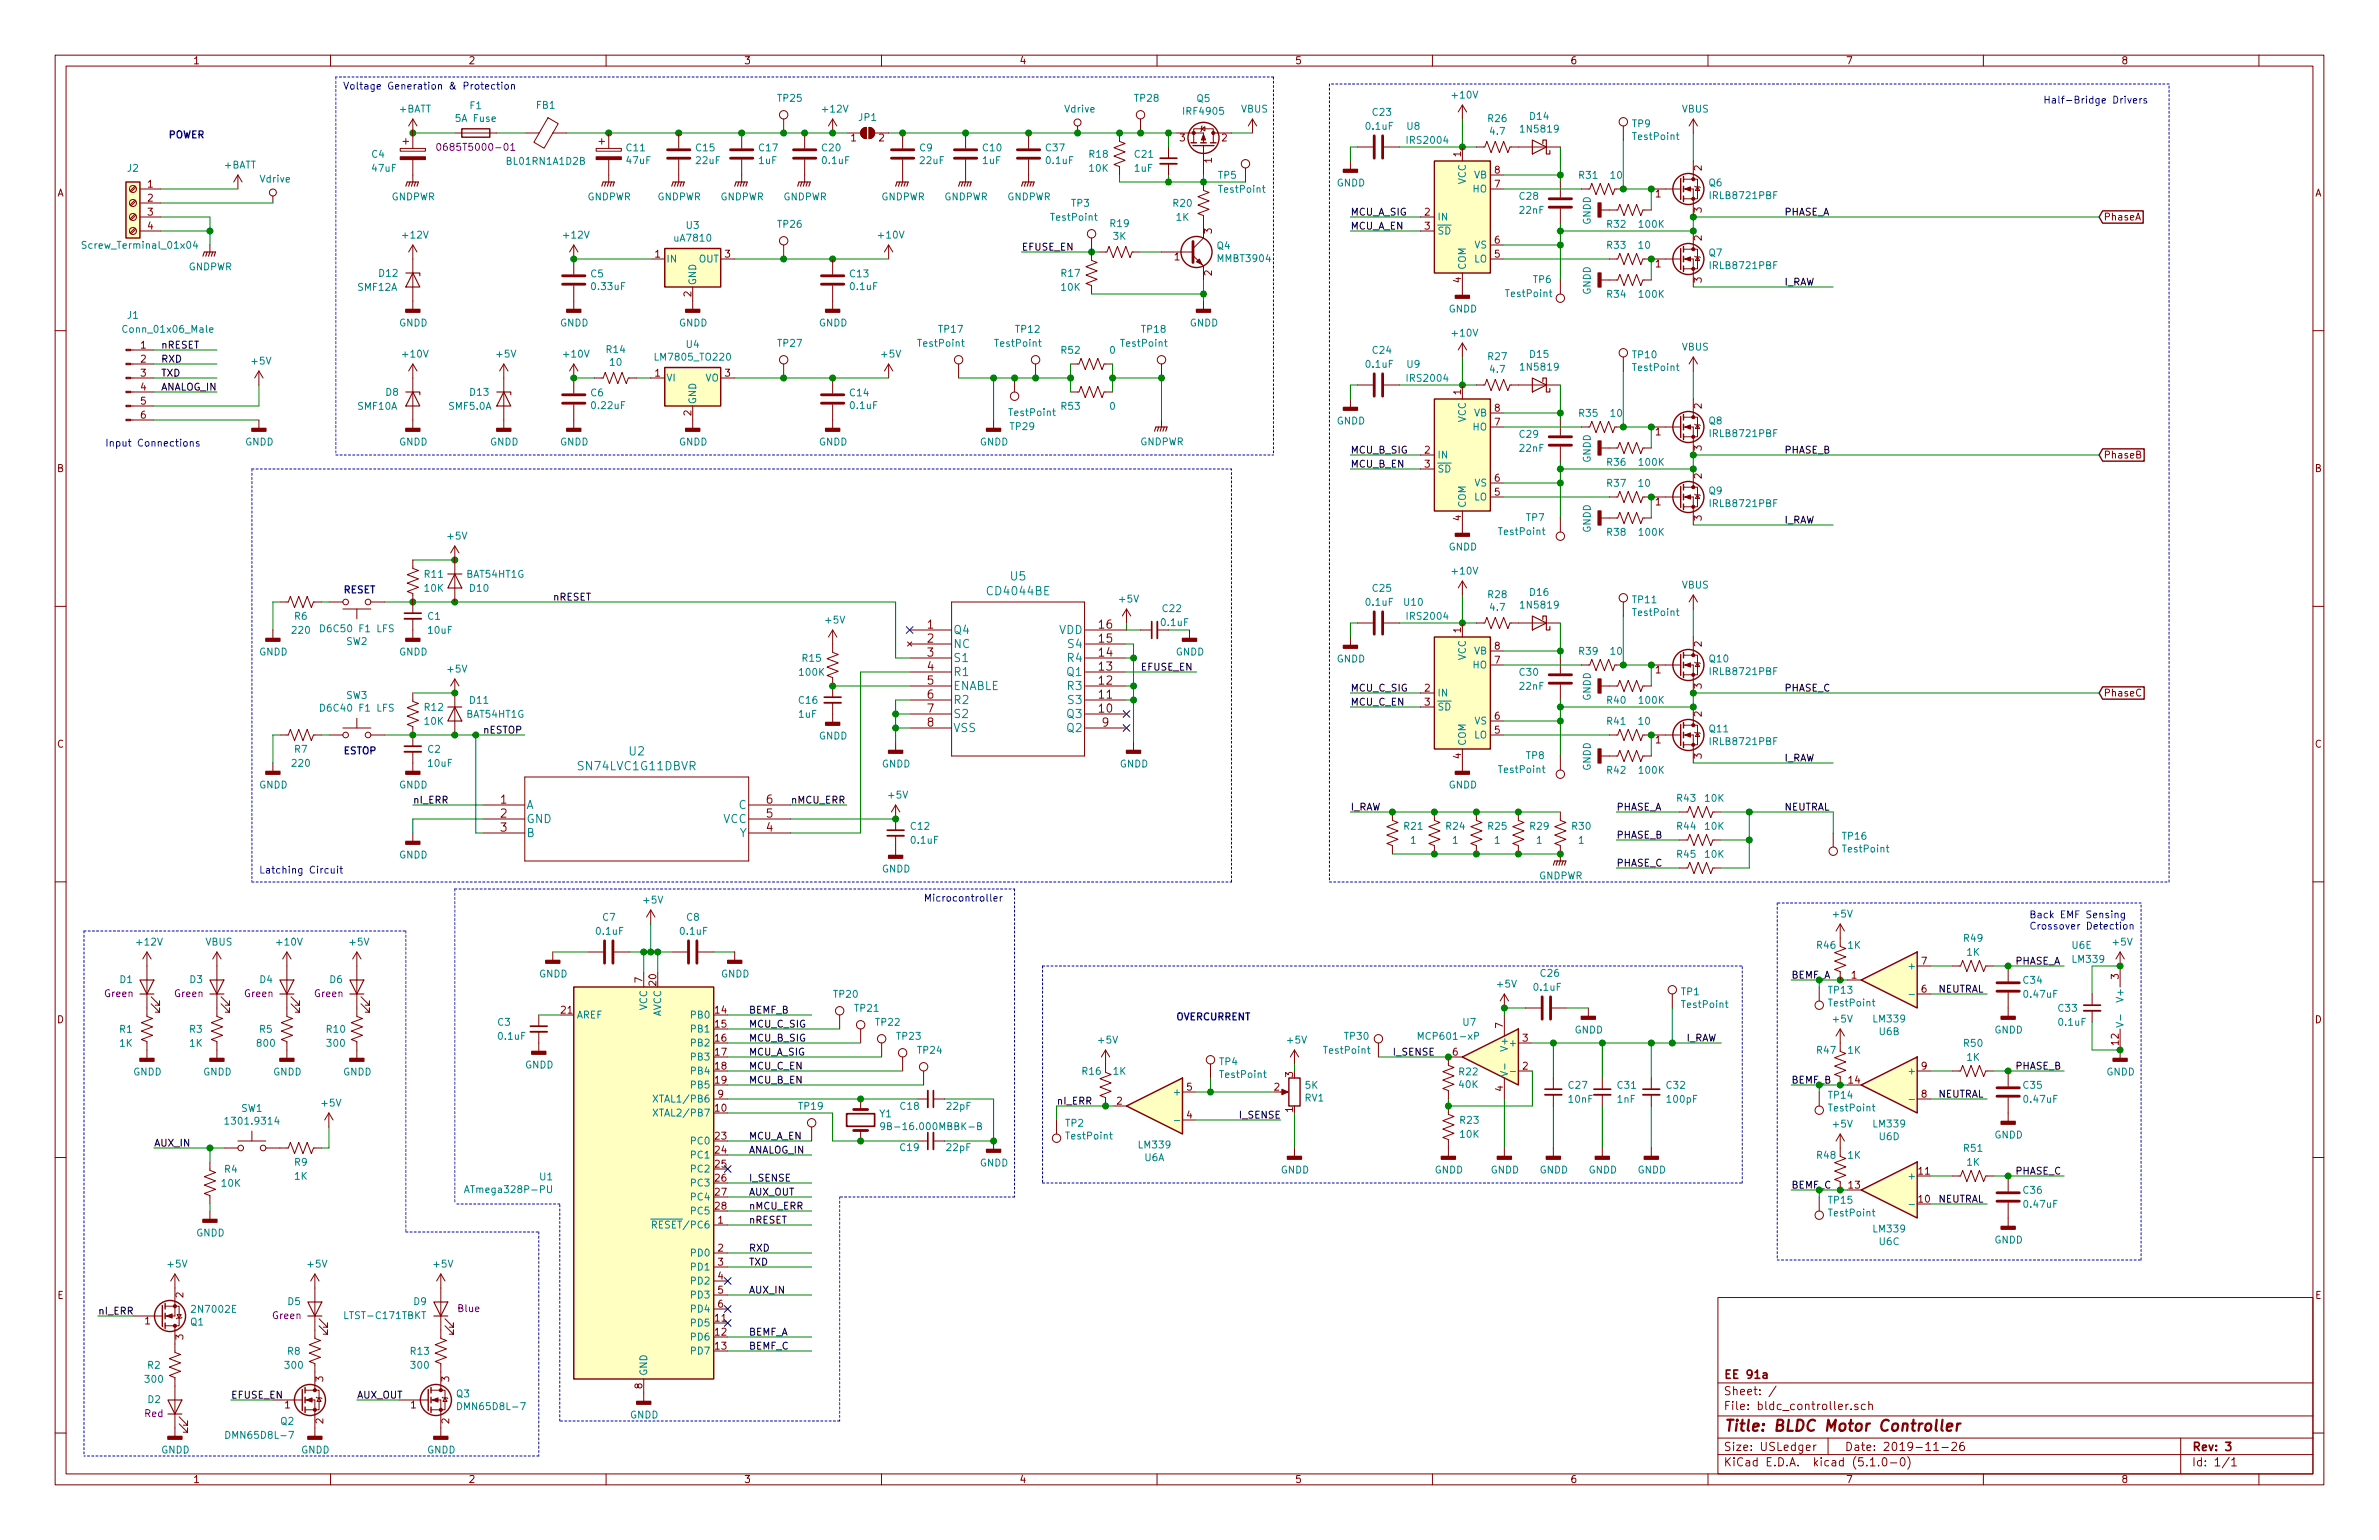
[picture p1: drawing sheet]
<svg xmlns="http://www.w3.org/2000/svg" width="432mm" height="279mm" viewBox="0 0 432 279" stroke-linecap="round" stroke-linejoin="round" font-family="sans-serif">
<defs><g id="words">
<text font-size="2.8" fill="#840000" x="312.8" y="259.7">Title: BLDC Motor Controller</text>
<g font-size="2.1" fill="#008484">
<text x="183.4" y="105.3">U5</text>
<text x="179.4" y="108">CD4044BE</text>
<text x="173" y="115">Q4</text>
<text x="173" y="117.6">NC</text>
<text x="192.2" y="115">VDD</text>
<text x="194.1" y="117.6">S4</text>
<text x="173" y="120.1">S1</text>
<text x="173" y="122.7">R1</text>
<text x="173" y="125.2">ENABLE</text>
<text x="193.8" y="122.7">Q1</text>
<text x="193.9" y="125.2">R3</text>
<text x="193.9" y="120.1">R4</text>
<text x="173" y="127.7">R2</text>
<text x="173" y="130.3">S2</text>
<text x="193.8" y="130.3">Q3</text>
<text x="194.1" y="127.7">S3</text>
<text x="114.2" y="137.1">U2</text>
<text x="173" y="132.8">VSS</text>
<text x="193.8" y="132.8">Q2</text>
<text x="105.2" y="139.8">SN74LVC1G11DBVR</text>
<text x="95.5" y="146.8">A</text>
<text x="95.5" y="149.3">GND</text>
<text x="131.2" y="149.3">VCC</text>
<text x="134.1" y="146.8">C</text>
<text x="95.5" y="151.9">B</text>
<text x="134.2" y="151.9">Y</text>
</g>
<g font-size="2.1" fill="#840000">
<text x="168.3" y="114">1</text>
<text x="168.3" y="116.6">2</text>
<text x="168.3" y="119.1">3</text>
<text x="199.5" y="119.1">14</text>
<text x="199.5" y="116.6">15</text>
<text x="199.5" y="114">16</text>
<text x="168.3" y="121.7">4</text>
<text x="168.3" y="124.2">5</text>
<text x="199.5" y="124.2">12</text>
<text x="199.5" y="121.7">13</text>
<text x="168.3" y="126.7">6</text>
<text x="168.3" y="129.3">7</text>
<text x="168.3" y="131.8">8</text>
<text x="199.5" y="129.3">10</text>
<text x="199.5" y="126.7">11</text>
<text x="200.1" y="131.8">9</text>
<text x="90.9" y="145.8">1</text>
<text x="90.9" y="148.3">2</text>
<text x="139.1" y="148.3">5</text>
<text x="139.1" y="145.8">6</text>
<text x="90.9" y="150.9">3</text>
<text x="139.1" y="150.9">4</text>
<text x="312.8" y="250.1">EE 91a</text>
<text x="312.8" y="255.8">File: bldc_controller.sch</text>
<text x="312.8" y="253.1">Sheet: /</text>
<text x="312.8" y="263.2">Size: USLedger</text>
<text x="334.8" y="263.2">Date: 2019-11-26</text>
<text x="397.8" y="263.2">Rev: 3</text>
<text x="312.8" y="266">KiCad E.D.A. kicad (5.1.0-0)</text>
<text x="397.8" y="266">Id: 1/1</text>
</g>
<g font-size="1.8" fill="#840000">
<text x="35" y="11.6">1</text>
<text x="85" y="11.6">2</text>
<text x="135" y="11.6">3</text>
<text x="185" y="11.6">4</text>
<text x="235" y="11.6">5</text>
<text x="285" y="11.6">6</text>
<text x="335" y="11.6">7</text>
<text x="385" y="11.6">8</text>
<text x="154.5" y="25.7">1</text>
<text x="159.5" y="25.7">2</text>
<text x="214.1" y="25.7">3</text>
<text x="220" y="29.6" transform="rotate(-90 220 29.6)">1</text>
<text x="221.8" y="25.7">2</text>
<text x="265.2" y="28.4" transform="rotate(-90 265.2 28.4)">1</text>
<text x="10.4" y="35.6">A</text>
<text x="26.8" y="34">1</text>
<text x="271.3" y="34">7</text>
<text x="271.3" y="31.5">8</text>
<text x="300.5" y="35.8">1</text>
<text x="308.9" y="31" transform="rotate(-90 308.9 31)">2</text>
<text x="420.2" y="35.6">A</text>
<text x="26.8" y="36.6">2</text>
<text x="26.8" y="39.1">3</text>
<text x="26.8" y="41.7">4</text>
<text x="258.6" y="39.1">2</text>
<text x="258.6" y="41.7">3</text>
<text x="308.9" y="38.6" transform="rotate(-90 308.9 38.6)">3</text>
<text x="381.8" y="40">PhaseA</text>
<text x="118.9" y="46.7">1</text>
<text x="131.6" y="46.7">3</text>
<text x="213.2" y="47.2">1</text>
<text x="220" y="42.4" transform="rotate(-90 220 42.4)">3</text>
<text x="271.3" y="46.7">5</text>
<text x="271.3" y="44.2">6</text>
<text x="308.9" y="43.7" transform="rotate(-90 308.9 43.7)">2</text>
<text x="125.5" y="53.8" transform="rotate(-90 125.5 53.8)">2</text>
<text x="220" y="50" transform="rotate(-90 220 50)">2</text>
<text x="265.2" y="51.3" transform="rotate(-90 265.2 51.3)">4</text>
<text x="300.5" y="48.5">1</text>
<text x="308.9" y="51.3" transform="rotate(-90 308.9 51.3)">3</text>
<text x="25.6" y="63.2">1</text>
<text x="25.6" y="65.8">2</text>
<text x="25.6" y="68.3">3</text>
<text x="25.6" y="70.9">4</text>
<text x="118.9" y="68.3">1</text>
<text x="131.6" y="68.3">3</text>
<text x="265.2" y="71.6" transform="rotate(-90 265.2 71.6)">1</text>
<text x="25.6" y="73.4">5</text>
<text x="25.6" y="75.9">6</text>
<text x="125.5" y="75.4" transform="rotate(-90 125.5 75.4)">2</text>
<text x="271.3" y="77.2">7</text>
<text x="271.3" y="74.7">8</text>
<text x="308.9" y="74.1" transform="rotate(-90 308.9 74.1)">2</text>
<text x="258.6" y="82.3">2</text>
<text x="300.5" y="79">1</text>
<text x="308.9" y="81.8" transform="rotate(-90 308.9 81.8)">3</text>
<text x="381.8" y="83.2">PhaseB</text>
<text x="10.4" y="85.6">B</text>
<text x="258.6" y="84.8">3</text>
<text x="271.3" y="89.9">5</text>
<text x="271.3" y="87.4">6</text>
<text x="308.9" y="86.8" transform="rotate(-90 308.9 86.8)">2</text>
<text x="420.2" y="85.6">B</text>
<text x="265.2" y="94.5" transform="rotate(-90 265.2 94.5)">4</text>
<text x="300.5" y="91.7">1</text>
<text x="308.9" y="94.5" transform="rotate(-90 308.9 94.5)">3</text>
<text x="265.2" y="114.8" transform="rotate(-90 265.2 114.8)">1</text>
<text x="271.3" y="117.9">8</text>
<text x="308.9" y="117.3" transform="rotate(-90 308.9 117.3)">2</text>
<text x="258.6" y="125.5">2</text>
<text x="271.3" y="120.4">7</text>
<text x="300.5" y="122.2">1</text>
<text x="308.9" y="124.9" transform="rotate(-90 308.9 124.9)">3</text>
<text x="258.6" y="128">3</text>
<text x="271.3" y="130.6">6</text>
<text x="308.9" y="130" transform="rotate(-90 308.9 130)">2</text>
<text x="381.8" y="126.4">PhaseC</text>
<text x="10.4" y="135.6">C</text>
<text x="265.2" y="137.6" transform="rotate(-90 265.2 137.6)">4</text>
<text x="271.3" y="133.1">5</text>
<text x="300.5" y="134.9">1</text>
<text x="308.9" y="137.6" transform="rotate(-90 308.9 137.6)">3</text>
<text x="420.2" y="135.6">C</text>
<text x="116.6" y="178.3" transform="rotate(-90 116.6 178.3)">7</text>
<text x="119.1" y="178.8" transform="rotate(-90 119.1 178.8)">20</text>
<text x="336.1" y="177.5">1</text>
<text x="348.8" y="175">7</text>
<text x="384.6" y="177.6" transform="rotate(-90 384.6 177.6)">3</text>
<text x="10.4" y="185.6">D</text>
<text x="101.9" y="183.9">21</text>
<text x="129.8" y="183.9">14</text>
<text x="348.8" y="180.1">6</text>
<text x="420.2" y="185.6">D</text>
<text x="129.8" y="186.4">15</text>
<text x="129.8" y="189">16</text>
<text x="129.8" y="191.5">17</text>
<text x="263.7" y="191.5">6</text>
<text x="272.8" y="186.5" transform="rotate(-90 272.8 186.5)">7</text>
<text x="276.4" y="189">3</text>
<text x="384.6" y="189.6" transform="rotate(-90 384.6 189.6)">12</text>
<text x="129.8" y="194.1">18</text>
<text x="129.8" y="196.6">19</text>
<text x="215.4" y="197.9">5</text>
<text x="231.3" y="197.9">2</text>
<text x="234.7" y="195.4" transform="rotate(-90 234.7 195.4)">3</text>
<text x="272.8" y="198" transform="rotate(-90 272.8 198)">4</text>
<text x="276.4" y="194.1">2</text>
<text x="335.6" y="196.6">14</text>
<text x="348.8" y="194.1">9</text>
<text x="129.8" y="201.7">10</text>
<text x="130.3" y="199.1">9</text>
<text x="202.7" y="200.4">2</text>
<text x="215.4" y="202.9">4</text>
<text x="234.7" y="201.8" transform="rotate(-90 234.7 201.8)">1</text>
<text x="348.8" y="199.1">8</text>
<text x="129.8" y="206.8">23</text>
<text x="129.8" y="209.3">24</text>
<text x="129.8" y="211.8">25</text>
<text x="129.8" y="214.4">26</text>
<text x="335.6" y="215.6">13</text>
<text x="348.3" y="213.1">11</text>
<text x="129.8" y="216.9">27</text>
<text x="129.8" y="219.5">28</text>
<text x="130.3" y="222">1</text>
<text x="348.3" y="218.2">10</text>
<text x="130.3" y="227.1">2</text>
<text x="130.3" y="229.6">3</text>
<text x="130.3" y="232.2">4</text>
<text x="10.4" y="235.6">E</text>
<text x="33.3" y="235.4" transform="rotate(-90 33.3 235.4)">2</text>
<text x="129.8" y="239.8">11</text>
<text x="130.3" y="234.7">5</text>
<text x="130.3" y="237.2">6</text>
<text x="420.2" y="235.6">E</text>
<text x="26.3" y="240.3">1</text>
<text x="33.3" y="243.1" transform="rotate(-90 33.3 243.1)">3</text>
<text x="129.8" y="242.3">12</text>
<text x="129.8" y="244.9">13</text>
<text x="58.7" y="250.7" transform="rotate(-90 58.7 250.7)">3</text>
<text x="81.5" y="250.7" transform="rotate(-90 81.5 250.7)">3</text>
<text x="116.6" y="251.9" transform="rotate(-90 116.6 251.9)">8</text>
<text x="51.7" y="255.5">1</text>
<text x="74.6" y="255.5">1</text>
<text x="58.7" y="258.3" transform="rotate(-90 58.7 258.3)">2</text>
<text x="81.5" y="258.3" transform="rotate(-90 81.5 258.3)">2</text>
<text x="35" y="269">1</text>
<text x="85" y="269">2</text>
<text x="135" y="269">3</text>
<text x="185" y="269">4</text>
<text x="235" y="269">5</text>
<text x="285" y="269">6</text>
<text x="335" y="269">7</text>
<text x="385" y="269">8</text>
</g>
<g font-size="1.8" fill="#0000c2">
<text x="62.2" y="16.3">Voltage Generation &amp; Protection</text>
<text x="370.8" y="18.8">Half-Bridge Drivers</text>
<text x="30.5" y="25.1">POWER</text>
<text x="19" y="81">Input Connections</text>
<text x="62.2" y="107.6">RESET</text>
<text x="62.2" y="136.9">ESTOP</text>
<text x="47" y="158.5">Latching Circuit</text>
<text x="167.6" y="163.6">Microcontroller</text>
<text x="368.3" y="166.6">Back EMF Sensing</text>
<text x="368.3" y="168.7">Crossover Detection</text>
<text x="213.4" y="185.1">OVERCURRENT</text>
</g>
<g font-size="1.8" fill="#008484">
<text x="263.7" y="17.9">+10V</text>
<text x="72.4" y="20.4">+BATT</text>
<text x="82.9" y="22.1">5A Fuse</text>
<text x="85.3" y="19.8">F1</text>
<text x="97.4" y="19.7">FB1</text>
<text x="141.2" y="18.5">TP25</text>
<text x="149.4" y="20.4">+12V</text>
<text x="155.9" y="21.9">JP1</text>
<text x="193.3" y="20.4">Vdrive</text>
<text x="206" y="18.5">TP28</text>
<text x="215.1" y="20.8">IRF4905</text>
<text x="217.3" y="18.5">Q5</text>
<text x="225.3" y="20.4">VBUS</text>
<text x="248" y="23.5">0.1uF</text>
<text x="249.2" y="21">C23</text>
<text x="255.4" y="23.5">U8</text>
<text x="270.2" y="22.1">R26</text>
<text x="277.7" y="21.7">D14</text>
<text x="296.3" y="23.1">TP9</text>
<text x="305.3" y="20.4">VBUS</text>
<text x="67.5" y="28.6">C4</text>
<text x="92.2" y="29.9">BL01RN1A1D2B</text>
<text x="113.8" y="27.5">C11</text>
<text x="113.8" y="29.8">47uF</text>
<text x="126.4" y="27.5">C15</text>
<text x="126.4" y="29.8">22uF</text>
<text x="137.8" y="29.8">1uF</text>
<text x="137.8" y="27.5">C17</text>
<text x="149.3" y="27.5">C20</text>
<text x="149.4" y="29.8">0.1uF</text>
<text x="167" y="27.5">C9</text>
<text x="167.1" y="29.8">22uF</text>
<text x="178.4" y="29.8">1uF</text>
<text x="178.5" y="27.5">C10</text>
<text x="189.9" y="27.5">C37</text>
<text x="190" y="29.8">0.1uF</text>
<text x="197.8" y="28.6">R18</text>
<text x="206" y="28.6">C21</text>
<text x="255.7" y="26.1">IRS2004</text>
<text x="270.6" y="24.5">4.7</text>
<text x="276.3" y="24.1">1N5819</text>
<text x="296.5" y="25.4">TestPoint</text>
<text x="23.2" y="31.2">J2</text>
<text x="40.7" y="30.6">+BATT</text>
<text x="47.3" y="33.1">Vdrive</text>
<text x="67.6" y="31.2">47uF</text>
<text x="197.8" y="31.2">10K</text>
<text x="206" y="31.2">1uF</text>
<text x="221.2" y="32.4">TP5</text>
<text x="221.4" y="35">TestPoint</text>
<text x="242.6" y="33.8">GNDD</text>
<text x="266.1" y="33.5" transform="rotate(-90 266.1 33.5)">VCC</text>
<text x="267.4" y="34.9">HO</text>
<text x="267.5" y="32.4">VB</text>
<text x="286.7" y="32.4">R31</text>
<text x="292.4" y="32.4">10</text>
<text x="310.2" y="33.8">Q6</text>
<text x="71" y="36.3">GNDPWR</text>
<text x="106.6" y="36.3">GNDPWR</text>
<text x="119.3" y="36.3">GNDPWR</text>
<text x="124.6" y="41.5">U3</text>
<text x="130.7" y="36.3">GNDPWR</text>
<text x="141.2" y="41.3">TP26</text>
<text x="142.1" y="36.3">GNDPWR</text>
<text x="159.9" y="36.3">GNDPWR</text>
<text x="171.3" y="36.3">GNDPWR</text>
<text x="182.8" y="36.3">GNDPWR</text>
<text x="190.9" y="40.1">TestPoint</text>
<text x="194.5" y="37.5">TP3</text>
<text x="201.6" y="41.2">R19</text>
<text x="213" y="37.5">R20</text>
<text x="213.5" y="40.1">1K</text>
<text x="260.9" y="40">IN</text>
<text x="275.9" y="36.2">C28</text>
<text x="275.9" y="38.8">22nF</text>
<text x="288.7" y="40.8" transform="rotate(-90 288.7 40.8)">GNDD</text>
<text x="291.7" y="41.3">R32</text>
<text x="297.6" y="41.3">100K</text>
<text x="310.6" y="36.1">IRLB8721PBF</text>
<text x="15.6" y="45.1">Screw_Terminal_01x04</text>
<text x="73.2" y="43.3">+12V</text>
<text x="102.4" y="43.3">+12V</text>
<text x="120.9" y="47.6">IN</text>
<text x="122.6" y="43.8">uA7810</text>
<text x="126.8" y="47.6">OUT</text>
<text x="159.6" y="43.3">+10V</text>
<text x="202.1" y="43.5">3K</text>
<text x="220.9" y="45.2">Q4</text>
<text x="221.2" y="47.5">MMBT3904</text>
<text x="260.9" y="42.5">SD</text>
<text x="267.5" y="47.6">LO</text>
<text x="267.6" y="45.1">VS</text>
<text x="291.7" y="45.1">R33</text>
<text x="297.5" y="45.1">10</text>
<text x="310.2" y="46.5">Q7</text>
<text x="34.2" y="49">GNDPWR</text>
<text x="65" y="52.8">SMF12A</text>
<text x="68.9" y="50.2">D12</text>
<text x="107.3" y="50.3">C5</text>
<text x="107.6" y="52.6">0.33uF</text>
<text x="126.4" y="51.8" transform="rotate(-90 126.4 51.8)">GND</text>
<text x="154.3" y="50.3">C13</text>
<text x="154.4" y="52.6">0.1uF</text>
<text x="192.7" y="50.2">R17</text>
<text x="192.7" y="52.8">10K</text>
<text x="266.1" y="49" transform="rotate(-90 266.1 49)">COM</text>
<text x="273.5" y="53.9">TestPoint</text>
<text x="278.3" y="51.4">TP6</text>
<text x="288.7" y="53.5" transform="rotate(-90 288.7 53.5)">GNDD</text>
<text x="310.6" y="48.8">IRLB8721PBF</text>
<text x="23.2" y="57.8">J1</text>
<text x="72.4" y="59.2">GNDD</text>
<text x="101.7" y="59.2">GNDD</text>
<text x="123.2" y="59.2">GNDD</text>
<text x="148.6" y="59.2">GNDD</text>
<text x="216" y="59.2">GNDD</text>
<text x="262.9" y="56.7">GNDD</text>
<text x="291.7" y="54">R34</text>
<text x="297.6" y="54">100K</text>
<text x="22.8" y="60.4">Conn_01x06_Male</text>
<text x="73.2" y="64.9">+10V</text>
<text x="90.2" y="64.9">+5V</text>
<text x="102.4" y="64.9">+10V</text>
<text x="110.1" y="64.1">R14</text>
<text x="119.3" y="65.4">LM7805_TO220</text>
<text x="124.6" y="63.1">U4</text>
<text x="141.2" y="62.9">TP27</text>
<text x="160.1" y="64.9">+5V</text>
<text x="166.8" y="62.9">TestPoint</text>
<text x="170.5" y="60.4">TP17</text>
<text x="180.7" y="62.9">TestPoint</text>
<text x="184.4" y="60.4">TP12</text>
<text x="192.7" y="64.2">R52</text>
<text x="201.4" y="64.2">0</text>
<text x="203.6" y="62.9">TestPoint</text>
<text x="207.3" y="60.4">TP18</text>
<text x="249.2" y="64.2">C24</text>
<text x="263.7" y="61.1">+10V</text>
<text x="270.2" y="65.3">R27</text>
<text x="277.7" y="64.9">D15</text>
<text x="296.4" y="65">TP10</text>
<text x="305.3" y="63.6">VBUS</text>
<text x="45.8" y="66.1">+5V</text>
<text x="70.1" y="71.8">D8</text>
<text x="85.4" y="71.8">D13</text>
<text x="107.3" y="71.9">C6</text>
<text x="110.8" y="66.4">10</text>
<text x="120.9" y="69.2">VI</text>
<text x="128" y="69.2">VO</text>
<text x="154.3" y="71.9">C14</text>
<text x="248" y="66.7">0.1uF</text>
<text x="255.4" y="66.7">U9</text>
<text x="255.7" y="69.3">IRS2004</text>
<text x="270.6" y="67.6">4.7</text>
<text x="276.3" y="67.2">1N5819</text>
<text x="296.5" y="67.3">TestPoint</text>
<text x="65" y="74.3">SMF10A</text>
<text x="81.6" y="74.3">SMF5.0A</text>
<text x="107.6" y="74.2">0.22uF</text>
<text x="126.4" y="73.4" transform="rotate(-90 126.4 73.4)">GND</text>
<text x="154.4" y="74.2">0.1uF</text>
<text x="183.3" y="75.5">TestPoint</text>
<text x="192.7" y="74.3">R53</text>
<text x="201.4" y="74.3">0</text>
<text x="242.6" y="77">GNDD</text>
<text x="266.1" y="76.6" transform="rotate(-90 266.1 76.6)">VCC</text>
<text x="267.5" y="75.6">VB</text>
<text x="286.7" y="75.6">R35</text>
<text x="292.4" y="75.6">10</text>
<text x="310.2" y="77">Q8</text>
<text x="44.5" y="80.8">GNDD</text>
<text x="72.4" y="80.8">GNDD</text>
<text x="89" y="80.8">GNDD</text>
<text x="101.7" y="80.8">GNDD</text>
<text x="123.2" y="80.8">GNDD</text>
<text x="148.6" y="80.8">GNDD</text>
<text x="177.9" y="80.8">GNDD</text>
<text x="183.4" y="78">TP29</text>
<text x="206.9" y="80.8">GNDPWR</text>
<text x="260.9" y="83.2">IN</text>
<text x="267.4" y="78.1">HO</text>
<text x="275.9" y="79.4">C29</text>
<text x="275.9" y="82">22nF</text>
<text x="288.7" y="84" transform="rotate(-90 288.7 84)">GNDD</text>
<text x="310.6" y="79.3">IRLB8721PBF</text>
<text x="260.9" y="85.7">SD</text>
<text x="267.6" y="88.3">VS</text>
<text x="291.7" y="88.3">R37</text>
<text x="291.7" y="84.5">R36</text>
<text x="297.5" y="88.3">10</text>
<text x="297.6" y="84.5">100K</text>
<text x="310.2" y="89.7">Q9</text>
<text x="266.1" y="92.2" transform="rotate(-90 266.1 92.2)">COM</text>
<text x="267.5" y="90.8">LO</text>
<text x="277" y="94.5">TP7</text>
<text x="310.6" y="92">IRLB8721PBF</text>
<text x="81.3" y="97.9">+5V</text>
<text x="262.9" y="99.9">GNDD</text>
<text x="272.2" y="97.1">TestPoint</text>
<text x="288.7" y="96.7" transform="rotate(-90 288.7 96.7)">GNDD</text>
<text x="291.7" y="97.2">R38</text>
<text x="297.6" y="97.2">100K</text>
<text x="77.1" y="104.8">R11</text>
<text x="77.1" y="107.4">10K</text>
<text x="84.8" y="104.8">BAT54HT1G</text>
<text x="85.3" y="107.4">D10</text>
<text x="249.2" y="107.4">C25</text>
<text x="263.7" y="104.2">+10V</text>
<text x="305.3" y="106.8">VBUS</text>
<text x="53.5" y="112.4">R6</text>
<text x="77.7" y="112.4">C1</text>
<text x="149.9" y="113.1">+5V</text>
<text x="203.3" y="109.3">+5V</text>
<text x="210.9" y="113.6">0.1uF</text>
<text x="211.1" y="111">C22</text>
<text x="248" y="109.9">0.1uF</text>
<text x="254.9" y="109.9">U10</text>
<text x="255.7" y="112.4">IRS2004</text>
<text x="270.2" y="108.5">R28</text>
<text x="270.6" y="110.8">4.7</text>
<text x="276.3" y="110.4">1N5819</text>
<text x="277.7" y="108.1">D16</text>
<text x="296.4" y="109.4">TP11</text>
<text x="296.5" y="111.8">TestPoint</text>
<text x="47" y="118.9">GNDD</text>
<text x="53.1" y="115">220</text>
<text x="58.8" y="114.7">D6C50 F1 LFS</text>
<text x="62.9" y="117">SW2</text>
<text x="72.4" y="118.9">GNDD</text>
<text x="77.8" y="115">10uF</text>
<text x="213.4" y="118.9">GNDD</text>
<text x="266.1" y="119.8" transform="rotate(-90 266.1 119.8)">VCC</text>
<text x="267.5" y="118.7">VB</text>
<text x="286.7" y="118.8">R39</text>
<text x="292.4" y="118.8">10</text>
<text x="81.3" y="122">+5V</text>
<text x="145.2" y="122.6">100K</text>
<text x="145.7" y="120.1">R15</text>
<text x="242.6" y="120.2">GNDD</text>
<text x="267.4" y="121.3">HO</text>
<text x="275.9" y="122.6">C30</text>
<text x="275.9" y="125.1">22nF</text>
<text x="310.3" y="120.2">Q10</text>
<text x="310.6" y="122.5">IRLB8721PBF</text>
<text x="58.8" y="129.1">D6C40 F1 LFS</text>
<text x="62.9" y="126.8">SW3</text>
<text x="77.1" y="129">R12</text>
<text x="77.1" y="131.5">10K</text>
<text x="84.8" y="130.2">BAT54HT1G</text>
<text x="85.3" y="127.7">D11</text>
<text x="145" y="130.2">1uF</text>
<text x="145.1" y="127.7">C16</text>
<text x="260.9" y="126.4">IN</text>
<text x="260.9" y="128.9">SD</text>
<text x="267.6" y="131.4">VS</text>
<text x="288.7" y="127.2" transform="rotate(-90 288.7 127.2)">GNDD</text>
<text x="291.7" y="131.5">R41</text>
<text x="291.7" y="127.7">R40</text>
<text x="297.5" y="131.5">10</text>
<text x="297.6" y="127.7">100K</text>
<text x="53.5" y="136.6">R7</text>
<text x="77.7" y="136.6">C2</text>
<text x="148.6" y="134.2">GNDD</text>
<text x="266.1" y="135.4" transform="rotate(-90 266.1 135.4)">COM</text>
<text x="267.5" y="134">LO</text>
<text x="277" y="137.7">TP8</text>
<text x="310.3" y="132.9">Q11</text>
<text x="310.6" y="135.2">IRLB8721PBF</text>
<text x="47" y="143.1">GNDD</text>
<text x="53.1" y="139.1">220</text>
<text x="72.4" y="143.1">GNDD</text>
<text x="77.8" y="139.1">10uF</text>
<text x="160.1" y="139.2">GNDD</text>
<text x="203.3" y="139.2">GNDD</text>
<text x="262.9" y="143.1">GNDD</text>
<text x="272.2" y="140.3">TestPoint</text>
<text x="288.7" y="139.9" transform="rotate(-90 288.7 139.9)">GNDD</text>
<text x="291.7" y="140.4">R42</text>
<text x="297.6" y="140.4">100K</text>
<text x="161.3" y="144.9">+5V</text>
<text x="304.4" y="145.5">R43</text>
<text x="309.5" y="145.5">10K</text>
<text x="72.4" y="155.8">GNDD</text>
<text x="165.4" y="150.5">C12</text>
<text x="165.5" y="153.1">0.1uF</text>
<text x="254.9" y="150.5">R21</text>
<text x="256.1" y="153.1">1</text>
<text x="262.5" y="150.5">R24</text>
<text x="263.7" y="153.1">1</text>
<text x="270.2" y="150.5">R25</text>
<text x="271.3" y="153.1">1</text>
<text x="277.8" y="150.5">R29</text>
<text x="278.9" y="153.1">1</text>
<text x="285.4" y="150.5">R30</text>
<text x="286.5" y="153.1">1</text>
<text x="304.4" y="150.5">R44</text>
<text x="304.4" y="155.6">R45</text>
<text x="309.5" y="150.5">10K</text>
<text x="309.5" y="155.6">10K</text>
<text x="334.5" y="152.3">TP16</text>
<text x="334.6" y="154.7">TestPoint</text>
<text x="160.1" y="158.3">GNDD</text>
<text x="279.3" y="159.5">GNDPWR</text>
<text x="109.4" y="167.1">C7</text>
<text x="116.9" y="163.9">+5V</text>
<text x="124.7" y="167.1">C8</text>
<text x="332.8" y="166.5">+5V</text>
<text x="25" y="171.6">+12V</text>
<text x="37.3" y="171.6">VBUS</text>
<text x="50.4" y="171.6">+10V</text>
<text x="63.6" y="171.6">+5V</text>
<text x="108.3" y="169.6">0.1uF</text>
<text x="123.6" y="169.6">0.1uF</text>
<text x="329.8" y="172.1">R46</text>
<text x="335.4" y="172.1">1K</text>
<text x="356.5" y="170.9">R49</text>
<text x="357" y="173.4">1K</text>
<text x="376.1" y="172.1">U6E</text>
<text x="383.6" y="171.6">+5V</text>
<text x="21.8" y="178.4">D1</text>
<text x="34.5" y="178.4">D3</text>
<text x="47.2" y="178.4">D4</text>
<text x="59.9" y="178.4">D6</text>
<text x="97.8" y="177.3">GNDD</text>
<text x="130.9" y="177.3">GNDD</text>
<text x="271.8" y="179.2">+5V</text>
<text x="278.5" y="179.8">0.1uF</text>
<text x="279.7" y="177.2">C26</text>
<text x="346.8" y="175.9">+</text>
<text x="367.3" y="178.5">C34</text>
<text x="376.3" y="174.7">LM339</text>
<text x="104.6" y="184.8">AREF</text>
<text x="117.5" y="183.3" transform="rotate(-90 117.5 183.3)">VCC</text>
<text x="120" y="184.6" transform="rotate(-90 120 184.6)">AVCC</text>
<text x="125.6" y="184.8">PB0</text>
<text x="151.4" y="181">TP20</text>
<text x="155.2" y="183.6">TP21</text>
<text x="305.2" y="180.6">TP1</text>
<text x="305.4" y="182.9">TestPoint</text>
<text x="332" y="180.3">TP13</text>
<text x="332.1" y="182.6">TestPoint</text>
<text x="332.8" y="185.5">+5V</text>
<text x="340.2" y="185.5">LM339</text>
<text x="367.5" y="181">0.47uF</text>
<text x="373.7" y="183.6">C33</text>
<text x="385.4" y="181.4" transform="rotate(-90 385.4 181.4)">V+</text>
<text x="21.7" y="187.4">R1</text>
<text x="21.7" y="189.9">1K</text>
<text x="34.4" y="187.4">R3</text>
<text x="34.4" y="189.9">1K</text>
<text x="46.8" y="189.9">800</text>
<text x="47.1" y="187.4">R5</text>
<text x="59.3" y="187.4">R10</text>
<text x="59.5" y="189.9">300</text>
<text x="90.4" y="186.1">C3</text>
<text x="90.6" y="188.6">0.1uF</text>
<text x="125.6" y="187.3">PB1</text>
<text x="125.6" y="189.9">PB2</text>
<text x="159" y="186.1">TP22</text>
<text x="162.8" y="188.6">TP23</text>
<text x="166.6" y="191.2">TP24</text>
<text x="199.4" y="189.3">+5V</text>
<text x="233.7" y="189.3">+5V</text>
<text x="240.4" y="191.2">TestPoint</text>
<text x="244.1" y="188.6">TP30</text>
<text x="258.1" y="188.6">MCP601-xP</text>
<text x="265.6" y="186.1">U7</text>
<text x="273.7" y="190.3" transform="rotate(-90 273.7 190.3)">V+</text>
<text x="274.4" y="189.9">+</text>
<text x="285.8" y="187.5">GNDD</text>
<text x="329.8" y="191.2">R47</text>
<text x="335.4" y="191.2">1K</text>
<text x="341.1" y="187.8">U6B</text>
<text x="356.5" y="189.9">R50</text>
<text x="362" y="187.5">GNDD</text>
<text x="373.8" y="186.1">0.1uF</text>
<text x="24.2" y="195.1">GNDD</text>
<text x="36.9" y="195.1">GNDD</text>
<text x="49.6" y="195.1">GNDD</text>
<text x="62.3" y="195.1">GNDD</text>
<text x="95.3" y="193.9">GNDD</text>
<text x="125.6" y="192.4">PB3</text>
<text x="125.6" y="194.9">PB4</text>
<text x="125.6" y="197.5">PB5</text>
<text x="196.5" y="195">R16</text>
<text x="202.1" y="195">1K</text>
<text x="221.4" y="193.3">TP4</text>
<text x="221.6" y="195.6">TestPoint</text>
<text x="236.9" y="197.5">5K</text>
<text x="264.9" y="195.1">R22</text>
<text x="264.9" y="197.4">40K</text>
<text x="284.8" y="197.5">C27</text>
<text x="293.6" y="197.5">C31</text>
<text x="302.5" y="197.5">C32</text>
<text x="346.8" y="194.9">+</text>
<text x="357" y="192.5">1K</text>
<text x="367.3" y="197.5">C35</text>
<text x="382.3" y="195.1">GNDD</text>
<text x="43.8" y="201.7">SW1</text>
<text x="58.5" y="200.8">+5V</text>
<text x="119.5" y="202.6">XTAL2/PB7</text>
<text x="119.5" y="200">XTAL1/PB6</text>
<text x="145.1" y="201.3">TP19</text>
<text x="159.7" y="202.7">Y1</text>
<text x="163.5" y="201.3">C18</text>
<text x="171.9" y="201.3">22pF</text>
<text x="213.5" y="198.8">+</text>
<text x="236.9" y="199.8">RV1</text>
<text x="265.1" y="203.9">R23</text>
<text x="284.8" y="200.1">10nF</text>
<text x="293.6" y="200.1">1nF</text>
<text x="302.7" y="200.1">100pF</text>
<text x="332" y="199.3">TP14</text>
<text x="332.1" y="201.7">TestPoint</text>
<text x="367.5" y="200.1">0.47uF</text>
<text x="41.6" y="204">1301.9314</text>
<text x="125.6" y="207.6">PC0</text>
<text x="161.3" y="205">9B-16.000MBBK-B</text>
<text x="163.4" y="208.8">C19</text>
<text x="171.9" y="208.8">22pF</text>
<text x="193.4" y="204.4">TP2</text>
<text x="193.6" y="206.7">TestPoint</text>
<text x="206.8" y="208.4">LM339</text>
<text x="265.1" y="206.4">10K</text>
<text x="332.8" y="204.6">+5V</text>
<text x="340.2" y="204.5">LM339</text>
<text x="341.1" y="206.9">U6D</text>
<text x="356.5" y="209">R51</text>
<text x="362" y="206.6">GNDD</text>
<text x="40.3" y="215.3">10K</text>
<text x="40.8" y="212.8">R4</text>
<text x="53.5" y="211.5">R9</text>
<text x="53.5" y="214">1K</text>
<text x="98" y="214.1">U1</text>
<text x="125.6" y="210.2">PC1</text>
<text x="125.6" y="212.7">PC2</text>
<text x="125.6" y="215.3">PC3</text>
<text x="177.9" y="211.6">GNDD</text>
<text x="207.8" y="210.7">U6A</text>
<text x="232.5" y="212.9">GNDD</text>
<text x="260.4" y="212.9">GNDD</text>
<text x="270.6" y="212.9">GNDD</text>
<text x="279.5" y="212.9">GNDD</text>
<text x="288.3" y="212.9">GNDD</text>
<text x="297.2" y="212.9">GNDD</text>
<text x="329.8" y="210.2">R48</text>
<text x="335.4" y="210.2">1K</text>
<text x="346.8" y="214">+</text>
<text x="357" y="211.5">1K</text>
<text x="85.2" y="216.5">ATmega328P-PU</text>
<text x="125.6" y="217.8">PC4</text>
<text x="125.6" y="220.3">PC5</text>
<text x="332" y="218.4">TP15</text>
<text x="332.1" y="220.7">TestPoint</text>
<text x="367.3" y="216.6">C36</text>
<text x="367.5" y="219.1">0.47uF</text>
<text x="35.6" y="224.3">GNDD</text>
<text x="119.2" y="222.9">RESET/PC6</text>
<text x="125.6" y="228">PD0</text>
<text x="340.2" y="223.6">LM339</text>
<text x="341.1" y="225.9">U6C</text>
<text x="362" y="225.6">GNDD</text>
<text x="30.5" y="230">+5V</text>
<text x="55.9" y="230">+5V</text>
<text x="78.8" y="230">+5V</text>
<text x="125.6" y="230.5">PD1</text>
<text x="125.6" y="233">PD2</text>
<text x="35.1" y="238.2">2N7002E</text>
<text x="52.3" y="236.8">D5</text>
<text x="62.9" y="239.3">LTST-C171TBKT</text>
<text x="75.1" y="236.8">D9</text>
<text x="125.6" y="235.6">PD3</text>
<text x="125.6" y="238.1">PD4</text>
<text x="34.6" y="240.5">Q1</text>
<text x="52.2" y="245.8">R8</text>
<text x="74.6" y="245.8">R13</text>
<text x="125.6" y="240.7">PD5</text>
<text x="125.6" y="243.2">PD6</text>
<text x="125.6" y="245.7">PD7</text>
<text x="26.5" y="250.9">300</text>
<text x="26.8" y="248.3">R2</text>
<text x="51.9" y="248.3">300</text>
<text x="74.7" y="248.3">300</text>
<text x="117.5" y="249.7" transform="rotate(-90 117.5 249.7)">GND</text>
<text x="26.9" y="254.6">D2</text>
<text x="82.9" y="253.5">Q3</text>
<text x="83.7" y="255.8">DMN65D8L-7</text>
<text x="114.4" y="257.4">GNDD</text>
<text x="29.3" y="263.7">GNDD</text>
<text x="41.7" y="261">DMN65D8L-7</text>
<text x="51" y="258.5">Q2</text>
<text x="54.7" y="263.7">GNDD</text>
<text x="77.5" y="263.7">GNDD</text>
</g>
<g font-size="1.8" fill="#840084">
<text x="80.6" y="27.4">0685T5000-01</text>
<text x="19" y="180.9">Green</text>
<text x="31.7" y="180.9">Green</text>
<text x="44.4" y="180.9">Green</text>
<text x="57.1" y="180.9">Green</text>
<text x="49.5" y="239.3">Green</text>
<text x="83.2" y="238">Blue</text>
<text x="26.3" y="257.1">Red</text>
</g>
<g font-size="1.8">
<text x="245.1" y="39.1">MCU_A_SIG</text>
<text x="245.1" y="41.7">MCU_A_EN</text>
<text x="323.8" y="39.1">PHASE_A</text>
<text x="185.4" y="45.5">EFUSE_EN</text>
<text x="323.8" y="51.8">I_RAW</text>
<text x="29.2" y="63.2">nRESET</text>
<text x="29.2" y="65.8">RXD</text>
<text x="29.2" y="68.3">TXD</text>
<text x="29.2" y="70.9">ANALOG_IN</text>
<text x="245.1" y="82.3">MCU_B_SIG</text>
<text x="323.8" y="82.3">PHASE_B</text>
<text x="245.1" y="84.8">MCU_B_EN</text>
<text x="323.8" y="95">I_RAW</text>
<text x="100.3" y="109">nRESET</text>
<text x="207" y="121.7">EFUSE_EN</text>
<text x="245.1" y="125.5">MCU_C_SIG</text>
<text x="323.8" y="125.5">PHASE_C</text>
<text x="245.1" y="128">MCU_C_EN</text>
<text x="87.6" y="133.1">nESTOP</text>
<text x="323.8" y="138.2">I_RAW</text>
<text x="74.9" y="145.8">nI_ERR</text>
<text x="143.5" y="145.8">nMCU_ERR</text>
<text x="245.1" y="147.1">I_RAW</text>
<text x="293.4" y="147.1">PHASE_A</text>
<text x="323.8" y="147.1">NEUTRAL</text>
<text x="293.4" y="152.1">PHASE_B</text>
<text x="293.4" y="157.2">PHASE_C</text>
<text x="365.8" y="175">PHASE_A</text>
<text x="135.9" y="183.9">BEMF_B</text>
<text x="351.8" y="180.1">NEUTRAL</text>
<text x="135.9" y="189">MCU_B_SIG</text>
<text x="135.9" y="186.4">MCU_C_SIG</text>
<text x="135.9" y="191.5">MCU_A_SIG</text>
<text x="252.7" y="191.5">I_SENSE</text>
<text x="306.1" y="189">I_RAW</text>
<text x="135.9" y="196.6">MCU_B_EN</text>
<text x="135.9" y="194.1">MCU_C_EN</text>
<text x="365.8" y="194.1">PHASE_B</text>
<text x="191.8" y="200.4">nI_ERR</text>
<text x="224.8" y="202.9">I_SENSE</text>
<text x="351.8" y="199.1">NEUTRAL</text>
<text x="27.9" y="208">AUX_IN</text>
<text x="135.9" y="206.8">MCU_A_EN</text>
<text x="135.9" y="209.3">ANALOG_IN</text>
<text x="135.9" y="214.4">I_SENSE</text>
<text x="365.8" y="213.1">PHASE_C</text>
<text x="135.9" y="222">nRESET</text>
<text x="135.9" y="216.9">AUX_OUT</text>
<text x="135.9" y="219.5">nMCU_ERR</text>
<text x="351.8" y="218.2">NEUTRAL</text>
<text x="135.9" y="227.1">RXD</text>
<text x="135.9" y="229.6">TXD</text>
<text x="17.8" y="238.5">nI_ERR</text>
<text x="135.9" y="234.7">AUX_IN</text>
<text x="135.9" y="242.3">BEMF_A</text>
<text x="135.9" y="244.9">BEMF_C</text>
<text x="41.9" y="253.7">EFUSE_EN</text>
<text x="64.8" y="253.7">AUX_OUT</text>
</g>
<g font-size="1.8" fill="#008400">
<text x="325.1" y="177.5">BEMF_A</text>
<text x="325.1" y="196.6">BEMF_B</text>
<text x="325.1" y="215.6">BEMF_C</text>
</g>
</g></defs>
<g fill="none" stroke="#840000" stroke-width=".18">
<path d="M10 10h411.8v259.4h-411.8zM12 12h407.8v255.4h-407.8zM60 10v2M110 10v2M160 10v2M210 10v2M260 10v2M265.4 19.1v2.5M265.4 19.1l-.7 1.2M265.4 19.1l.8 1.2M310 10v2M360 10v2"/>
<path d="M410 10v2M24.5 38.9l-.9 .8M24.5 36.3l-.9 .9M24.5 33.8l-.9 .8M24.7 39l-.9 .9M24.7 36.5l-.9 .8M24.7 34l-.9 .8M25.4 39.4h3.8M25.4 34.3h3.8M25.4 36.8h3.8M43.2 31.8l-.8 1.2M43.2 31.8v2.5"/>
<path d="M43.2 31.8l.7 1.2M49.5 35.6v1.2M72.6 26.9h4.6v.5h-4.6zM73.2 25.7h1M73.7 25.1v1.1M74.9 21.6v5.3M74.9 29v4M74.9 21.6l-.7 1.3M74.9 21.6l.8 1.3M82.5 24.1h7.7M95.2 24.1h2.6M99.5 21.4l1.8 1-2.5 4.5-1.9-1.1z"/>
<path d="M100.3 24.1h2.6M108.2 26.9h4.6v.5h-4.6zM108.7 25.7h1M109.2 25.1v1.1M110.5 24.1v2.8M110.5 29v4M123.2 24.1v2.8M123.2 29v4M134.6 24.1v2.8M134.6 29v4M142.2 21.6v2.5M146 24.1v2.8"/>
<path d="M146 29v4M151.1 21.6v2.5M151.1 21.6l-.7 1.3M151.1 21.6l.8 1.3M153.7 24.1h2.5M156.6 23.3l.6-.2v2a1.02 1.02 0 0 1-.9-.6 1.02 1.02 0 0 1 .3-1.2zM157.7 23.1a1.02 1.02 0 0 1 1 1 1.02 1.02 0 0 1-1 1zM158.7 24.1h2.6M163.8 24.1v2.8M163.8 29v4M175.3 24.1v2.8M175.3 29v4"/>
<path d="M186.7 24.1v2.8M186.7 29v4M195.6 22.9v1.2M203.2 24.1v1.6l1 .3-2 .8 2 .8-2 .7 2 .8-2 .7 1 .4v1.6M207 21.6v2.5M212.1 26.7v2M212.1 29.7v2.1M213.4 24.1h5v1.8M218.1 23.4l.6-.4v.7zM218.2 22.9l-.1 .1v.7l-.2 .2M218.4 33v1.5l1.1 .4-2.1 .8 2.1 .7-2.1 .8 2.1 .8-2.1 .7 1 .4v4.1l-1.9 1.9M218.4 26.4v5.4"/>
<path d="M220.2 24.1v-.7h-3.5v2.5M220.2 24.1h3.3M220.2 24.1v1.8M226.1 30.5v2.5M227.3 21.6l-.7 1.3M227.3 21.6v2.5M227.3 21.6l.8 1.3M245.1 29.2v1.5M246.4 26.7h2.8M251.2 26.7h2.8M257.8 39.4h2.5M265.4 26.7v2.5"/>
<path d="M268 26.7h1.5l.4-1 .7 2 .8-2 .8 2 .7-2 .8 2 .4-1h9.1M270.5 34.3h2.5M270.5 31.8h2.5M283.2 33v2.8M283.2 37.8v2.8M287 34.3h1.5l.4-1 .8 2 .7-2 .8 2 .8-2 .7 2 .4-1h1.5M290.6 38.1h3l.4-1 .8 2 .7-2 .8 2 .8-2 .7 2 .4-1h1.5M294.6 22.9v2.5M299.7 34.3h5.4M305.6 34.3h1.7v5.1M305.6 32.5h1.7M307.3 32.5h.8v3.6h-2.5"/>
<path d="M307.3 21.6l-.7 1.3M307.3 21.6v2.5M307.3 29.2v3.3M307.3 21.6l.8 1.3M307.6 33.8l.1 .1h.8l.1 .1M308.1 33.9l.4 .6h-.8zM10 60h2M24.5 41.4l-.9 .8M24.7 41.6l-.9 .8M25.4 41.9h3.8M38.1 44.5v1.2M74.9 44.5v11.6"/>
<path d="M74.9 44.5l-.7 1.2M74.9 44.5l.8 1.2M104.1 44.5v5.3M104.1 51.8v4.3M104.1 44.5l-.7 1.2M104.1 44.5l.8 1.2M118.1 47h2.5M125.7 52.1v4M130.8 47h2.5M142.2 44.5v2.5M151.1 47v2.8M151.1 51.8v4.3"/>
<path d="M161.3 44.5v2.5M161.3 44.5l-.8 1.2M161.3 44.5l.8 1.2M198.1 43.2v4l1 .4-2 .8 2 .7-2 .8 2 .8-2 .7 1 .4v1.5M199.4 45.7h1.5l.4-1 .8 2 .7-2 .8 2 .7-2 .8 2 .4-1h1.5M210.8 45.7h5.7M216.5 46.4l1.9 1.9v2.5M218.4 54.6v1.5M257.8 41.9h2.5M265.4 49.5v4.1M270.5 47h2.5M270.5 44.5h2.5"/>
<path d="M283.2 50.8v2.5M290.6 50.8h3l.4-1 .8 2 .7-2 .8 2 .8-2 .7 2 .4-1h1.5M292.1 47h1.5l.4-1 .8 2 .7-2 .8 2 .8-2 .7 2 .4-1h6.9M305.6 47h1.7v5.1M305.6 45.2h1.7M307.3 45.2h.8v3.6h-2.5M307.3 41.9v3.3M307.6 46.5l.1 .1h.8l.1 .1M308.1 46.6l.4 .6h-.8zM419.8 60h2M23.7 68.6h4.2M23.7 76.2h4.2"/>
<path d="M23.7 73.7h4.2M23.7 71.1h4.2M23.7 66h4.2M23.7 63.5h4.2M47 67.3v2.6M47 76.2v1.5M47 67.3l-.8 1.3M47 67.3l.8 1.3M74.9 66v11.7M74.9 66l-.7 1.3M74.9 66l.8 1.3M91.4 66l-.7 1.3"/>
<path d="M91.4 66v11.7M91.4 66l.8 1.3M104.1 66l-.7 1.3M104.1 66v5.4M104.1 73.4v4.3M104.1 66l.8 1.3M107.9 68.6h1.6l.4-1 .7 2 .8-2 .7 2 .8-2 .8 2 .3-1h1.6M118.1 68.6h2.5M125.7 73.7v4M130.8 68.6h2.5M142.2 66v2.6M151.1 68.6v2.8"/>
<path d="M151.1 73.4v4.3M161.3 66l-.8 1.3M161.3 66v2.6M161.3 66l.8 1.3M174 66v2.6M180.3 76.2v1.5M184.1 68.6v2.5M188 66v2.6M194.3 66h1.5l.4-1 .8 2.1 .7-2.1 .8 2.1 .8-2.1 .7 2.1 .4-1.1h1.5M194.3 71.1h1.5l.4-1 .8 2 .7-2 .8 2 .8-2 .7 2 .4-1h1.5M210.8 66v2.6M210.8 76.2v1.3"/>
<path d="M245.1 72.4v1.5M246.4 69.9h2.8M251.2 69.9h2.8M265.4 62.2v2.6M265.4 69.9v2.5M265.4 62.2l-.7 1.3M265.4 62.2l.8 1.3M268 69.9h1.5l.4-1.1 .7 2.1 .8-2.1 .8 2.1 .7-2.1 .8 2.1 .4-1h9.1M270.5 77.5h2.5M270.5 74.9h2.5M283.2 76.2v2.8M287 77.5h1.5l.4-1 .8 2 .7-2 .8 2 .8-2 .7 2 .4-1h1.5"/>
<path d="M294.6 64.8v2.5M299.7 77.5h5.4M305.6 77.5h1.7v5.1M305.6 75.7h1.7M307.3 75.7h.8v3.5h-2.5M307.3 64.8v2.5M307.3 72.4v3.3M307.3 64.8l-.7 1.2M307.3 64.8l.8 1.2M307.6 77l.1 .1h.8l.1 .1M308.1 77.1l.4 .6h-.8zM82.5 99.1v10.1"/>
<path d="M82.5 99.1l-.7 1.2M82.5 99.1l.8 1.2M257.8 82.6h2.5M257.8 85.1h2.5M265.4 92.7v4.1M270.5 90.2h2.5M270.5 87.6h2.5M283.2 81v2.8M283.2 94v2.5M290.6 81.3h3l.4-1 .8 2 .7-2 .8 2 .8-2 .7 2 .4-1h1.5M290.6 94h3l.4-1 .8 2 .7-2 .8 2 .8-2 .7 2 .4-1h1.5M292.1 90.2h1.5l.4-1 .8 2 .7-2 .8 2 .8-2 .7 2 .4-1h6.9"/>
<path d="M305.6 90.2h1.7v5.1M305.6 88.4h1.7M307.3 88.4h.8v3.5h-2.5M307.3 85.1v3.3M307.6 89.7l.1 .1h.8l.1 .1M308.1 89.8l.4 .6h-.8zM387.8 82.4h.6v-.4l-.6-.2v1.3h.5l.3-.2v-.2l-.3-.3M10 110h2M49.5 114.3v1.5M50.8 109.2h1.5l.4-1 .8 2 .7-2 .8 2 .8-2 .7 2 .4-1h1.5M59.7 109.2h2.5M62.2 110.5h5.1"/>
<path d="M64.8 110.5v1.8M67.3 109.2h2.5M74.9 101.6v1.5l1 .4-2 .8 2 .7-2 .8 2 .8-2 .7 1 .4v3.6M74.9 112.3v3.5M151.1 114.3v4.1l1 .3-2 .8 2 .8-2 .7 2 .8-2 .8 1 .3v3.6M151.1 114.3l-.7 1.3M151.1 114.3l.8 1.3M164.7 116.5l.8 .7M165.1 114.3h7.6M165.1 119.4h7.6M165.1 116.8h7.6M165.5 116.5l-.8 .7"/>
<path d="M172.7 109.2h24.1v28h-24.1zM196.8 114.3h7.7M196.8 119.4h7.7M196.8 116.8h7.7M204.5 110.5l-.8 1.3M204.5 110.5v2.5M204.5 110.5l.7 1.3M207 114.3h2M210.1 114.3h2M215.9 114.3v1.5M245.1 115.6v1.5M246.4 113h2.8"/>
<path d="M251.2 113h2.8M265.4 105.4v2.6M265.4 113v2.6M265.4 105.4l-.7 1.3M265.4 105.4l.8 1.3M268 113h1.5l.4-1 .7 2 .8-2 .8 2 .7-2 .8 2 .4-1h9.1M270.5 118.1h2.5M283.2 119.4v2.8M294.6 109.2v2.6M305.6 118.9h1.7M307.3 118.9h.8v3.5h-2.5M307.3 108v2.5"/>
<path d="M307.3 115.6v3.3M307.3 108l-.7 1.2M307.3 108l.8 1.2M419.8 110h2M49.5 138.4v1.6M50.8 133.4h1.5l.4-1.1 .8 2.1 .7-2.1 .8 2.1 .8-2.1 .7 2.1 .4-1h1.5M59.7 133.4h2.5M62.2 132.1h5.1M64.8 130.3v1.8M67.3 133.4h2.5M74.9 125.7v1.6l1 .3-2 .8 2 .8-2 .7 2 .8-2 .7 1 .4v3.6M74.9 136.4v3.6"/>
<path d="M82.5 123.2v10.2M82.5 123.2l-.7 1.3M82.5 123.2l.8 1.3M151.1 127.5v3.6M162.6 134.6v1.5M165.1 132.1h7.6M165.1 124.5h7.6M165.1 129.5h7.6M165.1 127h7.6M165.1 121.9h7.6M196.8 132.1h7.7M196.8 124.5h7.7"/>
<path d="M196.8 129.5h7.7M196.8 127h7.7M196.8 121.9h7.7M205.7 134.6v1.5M257.8 125.7h2.5M257.8 128.3h2.5M265.4 135.9v4.1M270.5 133.4h2.5M270.5 130.8h2.5M270.5 120.7h2.5M283.2 124.2v2.8M283.2 137.2v2.5"/>
<path d="M287 120.7h1.5l.4-1.1 .8 2.1 .7-2.1 .8 2.1 .8-2.1 .7 2.1 .4-1h1.5M290.6 137.2h3l.4-1.1 .8 2.1 .7-2.1 .8 2.1 .8-2.1 .7 2.1 .4-1h1.5M290.6 124.5h3l.4-1.1 .8 2.1 .7-2.1 .8 2.1 .8-2.1 .7 2.1 .4-1h1.5M292.1 133.4h1.5l.4-1.1 .8 2.1 .7-2.1 .8 2.1 .8-2.1 .7 2.1 .4-1h6.9M299.7 120.7h5.4M305.6 133.4h1.7v5M305.6 120.7h1.7v5M305.6 131.6h1.7M307.3 131.6h.8v3.5h-2.5M307.3 128.3v3.3M307.6 132.8l.1 .2h.8l.1 .1M307.6 120.1l.1 .2h.8l.1 .1"/>
<path d="M308.1 133l.4 .6h-.8zM308.1 120.3l.4 .6h-.8zM10 160h2M74.9 151.1v1.6M87.6 146.1h7.6M87.6 148.6h7.6M87.6 151.1h7.6M95.2 141h40.7v15.2h-40.7zM135.9 146.1h7.6M135.9 148.6h7.6M135.9 151.1h7.6M162.6 146.1v4.5"/>
<path d="M162.6 151.6v3.6M162.6 146.1l-.8 1.2M162.6 146.1l.7 1.2M252.7 147.3v1.5l1 .4-2 .8 2 .7-2 .8 2 .8-2 .7 1 .4v1.5M260.3 147.3v1.5l1.1 .4-2.1 .8 2.1 .7-2.1 .8 2.1 .8-2.1 .7 1 .4v1.5M268 147.3v1.5l1 .4-2 .8 2 .7-2 .8 2 .8-2 .7 1 .4v1.5M275.6 147.3v1.5l1 .4-2 .8 2 .7-2 .8 2 .8-2 .7 1 .4v1.5M283.2 147.3v1.5l1 .4-2 .8 2 .7-2 .8 2 .8-2 .7 1 .4v2.8M304.8 147.3h1.5l.4-1 .8 2 .7-2 .8 2 .8-2 .7 2 .4-1h1.5M304.8 152.4h1.5l.4-1 .8 2 .7-2 .8 2 .8-2 .7 2 .4-1h1.5M304.8 157.5h1.5l.4-1 .8 2 .7-2 .8 2 .8-2 .7 2 .4-1h1.5M332.7 151.1v2.6"/>
<path d="M419.8 160h2M26.7 172.7v11.7l1 .4-2 .7 2 .8-2 .8 2 .7-2 .8 1 .4v3M26.7 172.7l-.8 1.3M26.7 172.7l.7 1.3M39.4 172.7v11.7l1 .4-2 .7 2 .8-2 .8 2 .7-2 .8 1 .4v3M39.4 172.7l-.8 1.3M39.4 172.7l.7 1.3M52.1 172.7v11.7l1 .4-2 .7 2 .8-2 .8 2 .7-2 .8 1 .4v3M52.1 172.7l-.8 1.3M52.1 172.7l.7 1.3M64.8 172.7v11.7l1 .4-2 .7 2 .8-2 .8 2 .7-2 .8 1 .4v3M64.8 172.7l-.8 1.3"/>
<path d="M64.8 172.7l.7 1.3M100.3 172.7v1.5M106.7 172.7h2.8M111.5 172.7h2.8M116.8 176.5v2.6M118.1 165.1l-.8 1.3M118.1 165.1v2.5M118.1 165.1l.8 1.3M121.9 172.7h2.8M126.7 172.7h2.8M133.3 172.7v1.5M330.2 179.1v2.5"/>
<path d="M334 167.6v4.1l1 .4-2 .7 2 .8-2 .8 2 .7-2 .8 1 .4v1.5M334 167.6l-.8 1.3M334 167.6l.8 1.3M335.3 177.8h2.5M348 175.3h2.5M354.3 175.3h1.6l.3-1.1 .8 2.1 .8-2.1 .7 2.1 .8-2.1 .7 2.1 .4-1h1.5M364.5 175.3v2.8M384.8 172.7v6.4M384.8 172.7l-.8 1.3M384.8 172.7l.8 1.3M27.4 182.1l1.6 1.5v-.7v.7h-.8M27.4 180.8l1.6 1.6v-.8v.8h-.8"/>
<path d="M40.1 182.1l1.6 1.5v-.7v.7h-.8M40.1 180.8l1.6 1.6v-.8v.8h-.8M52.8 182.1l1.6 1.5v-.7v.7h-.8M52.8 180.8l1.6 1.6v-.8v.8h-.8M65.5 182.1l1.6 1.5v-.7v.7h-.8M65.5 180.8l1.6 1.6v-.8v.8h-.8M97.8 184.2v2M97.8 187.2v3.6M129.5 199.4h2.6M152.4 184.2v2.5M156.2 186.7v2.5M156.2 199.4v1.9"/>
<path d="M160 189.2v2.6M163.8 191.8v2.5M166.4 199.4h2M167.6 194.3v2.6M169.4 199.4h2M200.7 190.5v4.1l1 .3-2.1 .8 2.1 .8-2.1 .7 2.1 .8-2.1 .8 1.1 .3v1.6M200.7 190.5l-.8 1.3M200.7 190.5l.7 1.3M214.6 198.1h2.6M219.7 193v2.6M232.4 198.1h1M234.9 190.5l-.7 1.3"/>
<path d="M234.9 190.5v2.5M234.9 190.5l.8 1.3M250.2 189.2v2.6M265.4 191.8h-2.5v1.5l1 .4-2 .7 2 .8-2 .8 2 .7-2 .8 1 .4v1.5M273 180.3v2.6M273 184.2v3.8M273 195.6v3.8M273 180.3l-.7 1.3M273 180.3l.8 1.3M275.6 194.3h2.5M275.6 189.2h2.5M276.9 182.9h2.8"/>
<path d="M281.7 182.9h2.8M281.9 195.6v2M281.9 198.6v2.1M288.3 182.9v1.5M290.8 195.6v2M290.8 198.6v2.1M299.7 195.6v2M299.7 198.6v2.1M303.5 180.3v2.6M330.2 198.1v2.6M334 186.7v4.1l1 .3-2 .8 2 .8-2 .7 2 .8-2 .7 1 .4v1.6M334 186.7l-.8 1.3"/>
<path d="M334 186.7l.8 1.3M348 199.4h2.5M348 180.3h2.5M348 194.3h2.5M354.3 194.3h1.6l.3-1 .8 2 .8-2 .7 2 .8-2 .7 2 .4-1h1.5M364.5 180.1v4.3M364.5 194.3v2.8M364.5 199.1v4.4M379.7 180.3v2.1M379.7 183.4v2M384.8 186.7v5.3M10 210h2"/>
<path d="M38.1 210.8v1.5l1 .4-2 .8 2 .7-2 .8 2 .8-2 .7 1 .4v1.5M38.1 219.7v1.5M40.6 208.3h2.6M43.2 207h5.1M45.7 205.2v1.8M48.3 208.3h4l.4-1 .8 2 .7-2 .8 2 .8-2 .7 2 .4-1h1.5M59.7 201.9l-.8 1.3M59.7 201.9v2.6M59.7 201.9l.8 1.3M147.3 204.5v2.5M156.2 205.1v1.9M166.4 207h2"/>
<path d="M169.4 207h2M180.3 207v1.5M191.8 203.2v2.5M201.9 200.7h2.6M214.6 203.2h2.6M234.9 208.3v1.5M262.9 200.7v1.5l1 .4-2 .7 2 .8-2 .8 2 .7-2 .8 1 .4v3M273 208.3v1.5M281.9 208.3v1.5M290.8 208.3v1.5M299.7 208.3v1.5M330.2 217.2v2.5"/>
<path d="M334 205.7v4.1l1 .4-2 .7 2 .8-2 .8 2 .7-2 .8 1 .4v1.5M334 205.7l-.8 1.3M334 205.7l.8 1.3M354.3 213.4h1.6l.3-1.1 .8 2.1 .8-2.1 .7 2.1 .8-2.1 .7 2.1 .4-1h1.5M364.5 213.4v2.8M364.5 218.2v4.3M419.8 210h2M24.1 238.8h5.4M30 237h2.5v3.5h-.8M31.7 231.1v7.7h-1.7M31.7 231.1l-.7 1.3M31.7 231.1l.8 1.3"/>
<path d="M32.1 238.5h.8l-.4 .6zM33 239l-.1 .1h-.8l-.1 .2M57.1 231.1v11.7l1.1 .4-2.1 .8 2.1 .7-2.1 .8 2.1 .8-2.1 .7 1 .4v4.8M57.1 231.1l-.7 1.3M57.1 231.1l.8 1.3M57.9 239.3l1.5 1.5v-.8v.8h-.7M80 231.1v11.7l1 .4-2 .8 2 .7-2 .8 2 .8-2 .7 1 .4v4.8M80 231.1l-.8 1.3M80 231.1l.8 1.3M80.8 239.3l1.5 1.5v-.8v.8h-.8M129.5 222.3h2.6M129.5 227.3h2.6"/>
<path d="M129.5 229.9h2.6M129.5 232.4h2.6M129.5 235h2.6M129.5 237.5h2.6M311.8 235.4h108v32h-108zM10 260h2M30 240.5h1.7M31.7 240.5v4.9l1.1 .3-2.1 .8 2.1 .8-2.1 .7 2.1 .8-2.1 .8 1 .3v10.7M32.5 258.3l1.5 1.5v-.7v.7h-.7M32.5 257l1.5 1.6v-.8v.8h-.7M49.5 254h5.4M55.4 254h1.7v6.6"/>
<path d="M55.4 252.2h1.7M57.1 252.2h.8v3.6h-2.5M57.4 253.5l.1 .1h.8l.1 .1M57.9 240.5l1.5 1.6v-.8v.8h-.7M57.9 253.6l.4 .7h-.8zM72.4 254h5.3M78.2 254h1.8v6.6M78.2 252.2h1.8M80 252.2h.8v3.6h-2.6M80.3 253.5l.1 .1h.8l.1 .1M80.8 240.5l1.5 1.6v-.8v.8h-.8M80.8 253.6l.4 .7h-.8z"/>
<path d="M116.8 250.2v4.1M311.8 256.9h108M311.8 250.9h108M322.4 251.5l-1.3 1.9M335.5 254.8l-.4 .2M336 255.6v.2M337.2 254.8a.37 .37 0 0 0-.6 .2l.1 .2 .5 .1 .1 .2-.2 .3-.5-.1M338.6 254.8h-.5l-.3 .2 .2 .7h.6M339.2 254.9l.1-.1a.37 .37 0 0 1 .6 .2v.8M339.2 254.3v1.5M419.8 260h2M60 267.4v2"/>
<path d="M110 267.4v2M160 267.4v2M210 267.4v2M260 267.4v2M310 267.4v2M311.8 263.9h108M311.8 260.9h108M327.9 262.7l.7-.2-.1-.2-.4-.1-.2 .2v.7h.6M329.2 262.2v1M329.6 262.2l-.4 .3M331.8 260.9v3M339.5 266h.8"/>
<path d="M341 265.8v.2M341.8 264.6l.3-.1a.94 .94 0 0 1 0 1.5 .82 .82 0 0 1-.3-1.4zM343.1 265.4h1.2M345.1 264.5h.2a.8 .8 0 0 1 .5 .7 .8 .8 0 0 1-.5 .8 1 1 0 0 1-.2-1.5zM346.3 264.3a1.71 1.71 0 0 1 0 2.2M351 263.2h.8M352.5 262.6h1.1M354.3 261.8l.2-.1h.3l.3 .1v.3v.2l-.9 .9h.9M356.4 261.7a.59 .59 0 0 0-.7 .6l.1 .7 .2 .2 .5-.2 .1-.5-.2-.2h-.4l-.3 .2M360 267.4v2M395.8 260.9v6.5M404.6 264.4l-1.2 1.9"/>
<path d="M405.1 264.9l.4-.4v1.5M405.1 266h.8M410 267.4v2"/>
<circle cx="24.1" cy="36.8" r=".63"/>
<circle cx="24.1" cy="39.4" r=".63"/>
<circle cx="24.1" cy="34.3" r=".63"/>
<circle cx="49.5" cy="34.9" r=".63"/>
<circle cx="142.2" cy="20.8" r=".76"/>
<circle cx="195.6" cy="22.2" r=".63"/>
<circle cx="207" cy="20.8" r=".76"/>
<circle cx="226.1" cy="29.7" r=".76"/>
<circle cx="294.6" cy="22.1" r=".76"/>
<circle cx="24.1" cy="41.9" r=".63"/>
<circle cx="142.2" cy="43.7" r=".76"/>
<circle cx="198.1" cy="42.4" r=".76"/>
<circle cx="283.2" cy="54.1" r=".76"/>
<circle cx="142.2" cy="65.3" r=".76"/>
<circle cx="174" cy="65.3" r=".76"/>
<circle cx="184.1" cy="71.9" r=".76"/>
<circle cx="188" cy="65.3" r=".76"/>
<circle cx="210.8" cy="65.3" r=".76"/>
<circle cx="294.6" cy="64" r=".76"/>
<circle cx="283.2" cy="97.3" r=".76"/>
<circle cx="62.7" cy="109.2" r=".51"/>
<circle cx="66.8" cy="109.2" r=".51"/>
<circle cx="294.6" cy="108.5" r=".76"/>
<circle cx="62.7" cy="133.4" r=".51"/>
<circle cx="66.8" cy="133.4" r=".51"/>
<circle cx="283.2" cy="140.5" r=".76"/>
<circle cx="332.7" cy="154.4" r=".76"/>
<circle cx="303.5" cy="179.6" r=".76"/>
<circle cx="152.4" cy="183.4" r=".76"/>
<circle cx="156.2" cy="185.9" r=".76"/>
<circle cx="160" cy="188.5" r=".76"/>
<circle cx="163.8" cy="191" r=".76"/>
<circle cx="167.6" cy="193.5" r=".76"/>
<circle cx="219.7" cy="192.3" r=".76"/>
<circle cx="250.2" cy="188.5" r=".76"/>
<circle cx="330.2" cy="182.4" r=".76"/>
<circle cx="43.7" cy="208.3" r=".51"/>
<circle cx="47.8" cy="208.3" r=".51"/>
<circle cx="147.3" cy="203.7" r=".76"/>
<circle cx="191.8" cy="206.5" r=".76"/>
<circle cx="330.2" cy="201.4" r=".76"/>
<circle cx="330.2" cy="220.5" r=".76"/>
</g>
<g fill="none" stroke="#840000" stroke-width=".3">
<path d="M210.6 28.7h3M73.4 111.3h3.1M209 112.8v3M73.4 135.4h3.1M149.6 126.5h3.1M161 150.6h3.1M96.3 186.2h3M169.4 197.9v3M280.4 197.6h3.1M289.3 197.6h3.1M298.2 197.6h3M378.2 182.4h3.1"/>
<path d="M153.7 202.1h5v2.2h-5zM168.4 205.5v3M320 249.1h.6l.1 1M320.7 249.4l-.5 .1-.2 .2v.3l.2 .1 .5-.1M404 261.7h.9l-.5 .6 .4 .1v.6l-.2 .2-.6-.2"/>
</g>
<path d="M352.6 257.6l-.2 1.7 .2 .3M353.4 258.9l1-.2-.1-.4h-.6l-.3 .2v1l.2 .1 .6-.1M355.3 258.3l-.2 1.3M355.9 258.3a.55 .55 0 0 0-.7 .3" fill="none" stroke="#840000" stroke-width=".41"/>
<g fill="#ffffc2" stroke="#ffffc2" stroke-width=".18">
<path d="M104.1 179.1h25.4v71.1h-25.4z"/>
<path d="M204.5 200.7l10.1-5.1v10.1z"/>
<path d="M260.3 29.2h10.2v20.3h-10.2z"/>
<path d="M260.3 72.4h10.2v20.3h-10.2z"/>
<path d="M260.3 115.6h10.2v20.3h-10.2z"/>
<path d="M337.8 177.8l10.2-5.1v10.2z"/>
<path d="M337.8 215.9l10.2-5.1v10.2z"/>
<path d="M337.8 196.9l10.2-5.1v10.1z"/>
<path d="M265.4 191.8l10.2-5.1v10.2z"/>
<path d="M120.6 66.7h10.2v7h-10.2z"/>
<path d="M120.6 45.1h10.2v7h-10.2z"/>
<path d="M22.9 33h2.5v10.2h-2.5z"/>
</g>
<g fill="none" stroke="#840000" stroke-width=".25">
<path d="M22.9 33h2.5v10.2h-2.5zM83.8 23.4h5.1v1.5h-5.1zM216.2 25.9h1M216.5 26.4h3.8M217.9 25.9h1M219.7 25.9h1M260.3 29.2h10.2v20.3h-10.2zM305.1 32.4v3.8M305.6 32v1M305.6 33.8v1M305.6 35.6v1M381.6 38.3h7.4v2.2h-7.4l-.6-1.1z"/>
<path d="M120.6 45.1h10.2v7h-10.2zM305.1 45.1v3.8M305.6 44.7v1M305.6 46.5v1M305.6 48.3v1M120.6 66.7h10.2v7h-10.2zM260.3 72.4h10.2v20.3h-10.2zM305.1 75.6v3.8M305.6 75.2v1M305.6 77v1M305.6 78.7v1.1M305.1 88.3v3.8"/>
<path d="M305.6 87.9v1M305.6 89.7v1M305.6 91.4v1.1M381.6 81.4h7.6v2.3h-7.6l-.6-1.1zM260.3 115.6h10.2v20.3h-10.2zM305.1 118.7v3.9M305.6 118.4v1M305.1 131.4v3.9M305.6 120.1v1.1M305.6 121.9v1M305.6 131.1v1M305.6 132.8v1.1"/>
<path d="M305.6 134.6v1M381.6 124.6h7.6v2.2h-7.6l-.6-1.1zM104.1 179.1h25.4v71.1h-25.4zM337.8 177.8l10.2-5.1v10.2zM233.9 195.6h2.1v5.1h-2.1zM265.4 191.8l10.2-5.1v10.2zM337.8 196.9l10.2-5.1v10.1zM204.5 200.7l10.1-5.1v10.1zM337.8 215.9l10.2-5.1v10.2zM29.5 236.9v3.8M30 236.5v1M30 238.3v1"/>
<path d="M30 240v1M54.9 252.1v3.8M55.4 251.7v1M55.4 253.5v1M55.4 255.3v1M77.7 252.1v3.8M78.2 251.7v1M78.2 253.5v1M78.2 255.3v1"/>
<circle cx="218.4" cy="25" r="2.82"/>
<circle cx="306.5" cy="34.3" r="2.82"/>
<circle cx="217.2" cy="45.7" r="2.82"/>
<circle cx="306.5" cy="47" r="2.82"/>
<circle cx="306.5" cy="77.5" r="2.82"/>
<circle cx="306.5" cy="90.2" r="2.82"/>
<circle cx="306.5" cy="120.6" r="2.82"/>
<circle cx="306.5" cy="133.3" r="2.82"/>
<circle cx="30.9" cy="238.8" r="2.82"/>
<circle cx="56.3" cy="254" r="2.82"/>
<circle cx="79.1" cy="254" r="2.82"/>
</g>
<g fill="none" stroke="#008484" stroke-width=".18">
<path d="M105.4 29.2l.5-.1 .1-.2v-.2l-.6-.2v1.3h.4l.2-.1 .1-.3-.3-.2M198.7 39.1h.4M198.8 38.7v1.1l.3 .2M229.1 34.1h.5M229.3 33.6v1.1l.3 .2M304.3 24.5h.4M304.4 24.1v1l.3 .2M322.6 34.8h-.7v1.2M15.6 43.9l-.5-.1-.1 .1v.4l.6 .3v.2l-.2 .3-.5-.1M35.4 43.7l-.3 .9h.8M35.7 44.2v.9M38 59.9l.7-.1-.1-.3h-.4l-.2 .1 .1 .6h.5"/>
<path d="M281.2 53h.5M281.4 52.6v1l.3 .2M322.6 47.5h-.7v1.2M174.5 62h.5M174.7 61.6v1.1l.3 .1M188.5 62h.5M188.7 61.6v1.1l.3 .1M191.1 74.6h.4M191.2 74.1v1.1l.3 .2M211.4 62h.4M211.5 61.6v1.1l.3 .1M304.3 66.4h.4"/>
<path d="M304.4 66v1.1l.3 .1M322.6 78h-.7v1.2M279.9 96.2h.5M280.1 95.7v1.1l.3 .2M322.6 90.7h-.7v1.2M58.2 113.4a.64 .64 0 0 1 .7 .6 .64 .64 0 0 1-.7 .6zM71.4 113.4h-.5l-.2 .1 .1 .4 .5 .2 .1 .3-.3 .2h-.4M304.3 110.8h.4M304.4 110.4v1.1l.3 .2M58.2 127.8a.64 .64 0 0 1 .7 .6 .64 .64 0 0 1-.7 .6zM71.4 127.8h-.5l-.2 .1 .1 .4 .5 .2 .1 .3-.3 .2h-.4M279.9 139.3h.5"/>
<path d="M280.1 138.9v1.1l.3 .2M322.6 133.8h-.7v1.3M322.6 121.1h-.7v1.3M342.4 153.7h.4M342.5 153.3v1.1l.3 .2M118.5 198.7l.9 1.2M119.4 198.7l-.9 1.2M229.3 194.7h.5M229.5 194.2v1.1l.3 .2M248.2 190.3h.5M248.4 189.8v1.1l.3 .2M257.4 188.6v-1.3l.5 .9 .4-.9v1.3"/>
<path d="M267.7 188l.6-.1v-.5l-.2-.1h-.4v1.3M272.3 194.4l1.3 .4-1.3 .4M273.1 193v1M274.1 194.4h1M313.2 182h.4M313.3 181.5v1.1l.3 .2M339.8 181.7h.5M340 181.3v1l.3 .2M346.5 180.4h1M346.5 199.5h1M384.1 185.5l1.3 .4-1.3 .5M384.9 184.1v1"/>
<path d="M40.8 203l.4-.3v1.3M40.8 204h.7M50.2 202.6l-.3 .9h.8M50.5 203.1v.9M84.3 216.4l.4-1.3 .5 1.3M84.4 216h.6M99.4 215.1v1.1l.2 .2 .4-.1 .1-.1v-1.1M118.5 201.2l.9 1.3M119.4 201.2l-.9 1.3M160.6 204.2l-.3 .3h-.2l-.3-.3 .1-.4 .2-.1h.2l.3 .2a.97 .97 0 0 1-.3 1l-.3 .1M175.9 204.5h.9M177.4 204.3l.6-.1 .1-.2-.1-.2-.6-.1v1.3h.5l.2-.2 .1-.3-.3-.2"/>
<path d="M201.4 205.8h.5M201.6 205.4v1.1l.3 .2M213.2 203.3h.9M339.8 219.8h.5M339.8 200.7h.5M340 219.4v1l.3 .2M340 200.3v1.1l.3 .2M346.5 218.5h1M76.6 238h.7M118.1 221.2h1.3M118.4 222.2l.6-.1 .2-.1-.1-.3-.2-.2h-.5v1.3M118.7 222.2l.5 .6"/>
<path d="M41 259.7a.64 .64 0 0 1 .7 .6 .64 .64 0 0 1-.7 .7zM52.4 259.7h.9l-.6 1.3M83.1 254.5a.64 .64 0 0 1 .7 .6 .64 .64 0 0 1-.7 .7zM94.5 254.5h.9l-.6 1.3"/>
</g>
<g fill="none" stroke="#008400" stroke-width=".18">
<path d="M29.2 39.4h8.9v5.1M29.2 34.3h14M29.2 36.8h20.3M74.9 24.1h7.6M90.2 24.1h5M102.9 24.1h50.8M161.3 24.1h52.1M203.2 31.8v1.2h22.9M212.1 24.1v2.6M212.1 31.8v1.2M218.4 31.8v1.2M223.5 24.1h3.8"/>
<path d="M245.1 39.4h12.7M246.4 26.7h-1.3v2.5M254 26.7h14M265.4 21.6v5.1M273 31.8h10.2M273 34.3h14M283.2 26.7v6.3M294.6 25.4v8.9h5.1v3.8M307.3 24.1v5.1M381 39.4h-73.7v2.5h-24.1M29.2 41.9h8.9M104.1 47h14"/>
<path d="M133.3 47h28M185.4 45.7h14M198.1 53.3h20.3M207 45.7h3.8M218.4 50.8v3.8M245.1 41.9h12.7M273 47h19.1M273 44.5h10.2M283.2 40.6v10.2M299.7 47v3.8M307.3 52.1h25.4M27.9 76.2h19.1"/>
<path d="M27.9 68.6h11.5M27.9 63.5h11.5M27.9 66h11.5M27.9 71.1h11.5M47 69.9v3.8h-19.1M104.1 68.6h3.8M115.6 68.6h2.5M133.3 68.6h28M174 68.6h20.3M180.3 68.6v7.6M194.3 66v5.1M201.9 68.6h8.9v7.6"/>
<path d="M201.9 66v5.1M246.4 69.9h-1.3v2.5M254 69.9h14M265.4 64.8v5.1M273 74.9h10.2M273 77.5h14M283.2 69.9v6.3M294.6 67.3v10.2h5.1v3.8M307.3 67.3v5.1M245.1 82.6h12.7M245.1 85.1h12.7M273 90.2h19.1"/>
<path d="M273 87.6h10.2M283.2 83.8v10.2M299.7 90.2v3.8M307.3 95.3h25.4M381 82.6h-73.7v2.5h-24.1M50.8 109.2h-1.3v5.1M58.4 109.2h1.3M69.8 109.2h92.8v10.2h2.5M74.9 101.6h7.6M204.5 113v1.3h2.5M204.5 116.8h1.2v17.8M204.5 119.4h1.2"/>
<path d="M212.1 114.3h3.8M246.4 113h-1.3v2.6M254 113h14M265.4 108v5M273 118.1h10.2M283.2 113v6.4M294.6 111.8v8.9h5.1v3.8M307.3 110.5v5.1M50.8 133.4h-1.3v5M58.4 133.4h1.3M69.8 133.4h25.4M74.9 125.7h7.6"/>
<path d="M86.4 133.4v17.7h1.2M151.1 124.5h14M162.6 129.5h2.5M162.6 132.1h2.5M165.1 127h-2.5v7.6M165.1 121.9h-8.9v29.2h-12.7M204.5 127h1.2M204.5 121.9h12.7M204.5 124.5h1.2M245.1 125.7h12.7M245.1 128.3h12.7M273 133.4h19.1"/>
<path d="M273 130.8h10.2M273 120.7h14M283.2 127v10.2M299.7 133.4v3.8M307.3 138.4h25.4M381 125.7h-73.7v2.6h-24.1M74.9 146.1h12.7M87.6 148.6h-12.7v2.5M143.5 148.6h19.1M143.5 146.1h10.2M245.1 147.3h38.1M252.7 154.9h30.5"/>
<path d="M293.4 147.3h11.4M293.4 152.4h11.4M293.4 157.5h11.4M312.4 147.3h20.3v3.8M312.4 152.4h5.1M317.5 147.3v10.2h-5.1M100.3 172.7h6.4M114.3 172.7h7.6M116.8 172.7v3.8M118.1 167.6v5.1M119.4 172.7v3.8M129.5 172.7h3.8"/>
<path d="M325.1 177.8h10.2M330.2 177.8v1.3M350.5 175.3h3.8M361.9 175.3h12.7M384.8 175.3h-5.1v5M97.8 184.2h3.8M132.1 199.4h34.3M132.1 194.3h31.7M132.1 196.9h35.5M132.1 189.2h24.1M132.1 184.2h15.2M132.1 186.7h20.3"/>
<path d="M132.1 191.8h27.9M171.4 199.4h8.9v7.6h-8.9M217.2 198.1h13.9M219.7 195.6v2.5M234.9 193v1.3M250.2 191.8h12.7M273 199.4v8.9M276.9 182.9h-3.9v1.3M278.1 194.3v6.4h-15.2v-1.3M278.1 189.2h34.3M281.9 189.2v6.4M284.5 182.9h3.8"/>
<path d="M290.8 189.2v6.4M299.7 189.2v6.4M303.5 182.9v6.3M325.1 196.9h10.2M330.2 196.9v1.2M350.5 199.4h10.2M350.5 180.3h10.2M350.5 194.3h3.8M361.9 194.3h12.7M379.7 185.4v5.1h5.1M27.9 208.3h12.7M38.1 208.3v2.5"/>
<path d="M38.1 218.4v1.3M59.7 204.5v3.8h-1.3M132.1 207h15.2M132.1 201.9h19v5.1h15.3M132.1 217.2h15.2M132.1 219.7h15.2M132.1 214.6h15.2M132.1 209.6h15.2M201.9 200.7h-10.1v2.5M217.2 203.2h15.2M234.9 201.9v6.4M281.9 200.7v7.6"/>
<path d="M290.8 200.7v7.6M299.7 200.7v7.6M325.1 215.9h10.2M330.2 215.9v1.3M350.5 213.4h3.8M350.5 218.4h10.2M361.9 213.4h12.7M17.8 238.8h6.3M132.1 222.3h15.2M132.1 227.3h15.2M132.1 229.9h15.2M132.1 235h15.2"/>
<path d="M41.9 254h7.6M64.8 254h7.6M132.1 242.6h15.2M132.1 245.1h15.2"/>
</g>
<g fill="#840000" stroke="#840000" stroke-width=".25">
<path d="M264.2 53.6h2.5v.5h-2.5z"/>
<path d="M243.8 30.7h2.6v.5h-2.6z"/>
<path d="M179.1 208.5h2.5v.5h-2.5z"/>
<path d="M115.6 254.3h2.5v.5h-2.5z"/>
<path d="M73.7 140h2.5v.5h-2.5z"/>
<path d="M48.3 140h2.5v.5h-2.5z"/>
<path d="M214.6 115.8h2.6v.5h-2.6z"/>
<path d="M264.2 96.8h2.5v.5h-2.5z"/>
<path d="M243.8 73.9h2.6v.5h-2.6z"/>
<path d="M264.2 140h2.5v.5h-2.5z"/>
<path d="M243.8 117.1h2.6v.5h-2.6z"/>
<path d="M383.5 192h2.6v.5h-2.6z"/>
<path d="M287 184.4h2.6v.5h-2.6z"/>
<path d="M271.8 209.8h2.5v.5h-2.5z"/>
<path d="M261.6 209.8h2.6v.5h-2.6z"/>
<path d="M289.6 209.8h2.5v.5h-2.5z"/>
<path d="M298.4 209.8h2.6v.5h-2.6z"/>
<path d="M280.7 209.8h2.5v.5h-2.5z"/>
<path d="M233.7 209.8h2.5v.5h-2.5z"/>
<path d="M55.9 260.6h2.5v.5h-2.5z"/>
<path d="M96.5 190.8h2.6v.5h-2.6z"/>
<path d="M99.1 174.2h2.5v.6h-2.5z"/>
<path d="M132.1 174.2h2.5v.6h-2.5z"/>
<path d="M36.8 221.2h2.6v.5h-2.6z"/>
<path d="M204.5 136.1h2.5v.6h-2.5z"/>
<path d="M30.5 260.6h2.5v.5h-2.5z"/>
<path d="M78.7 260.6h2.6v.5h-2.6z"/>
<path d="M63.5 192h2.5v.5h-2.5z"/>
<path d="M50.8 192h2.5v.5h-2.5z"/>
<path d="M38.1 192h2.5v.5h-2.5z"/>
<path d="M25.4 192h2.5v.5h-2.5z"/>
<path d="M45.7 77.7h2.6v.5h-2.6z"/>
<path d="M90.2 77.7h2.5v.5h-2.5z"/>
<path d="M73.7 77.7h2.5v.5h-2.5z"/>
<path d="M73.7 56.1h2.5v.5h-2.5z"/>
<path d="M124.5 56.1h2.5v.5h-2.5z"/>
<path d="M102.9 77.7h2.5v.5h-2.5z"/>
<path d="M124.5 77.7h2.5v.5h-2.5z"/>
<path d="M149.9 77.7h2.5v.5h-2.5z"/>
<path d="M102.9 56.1h2.5v.5h-2.5z"/>
<path d="M179.1 77.7h2.5v.5h-2.5z"/>
<path d="M290.1 36.8h.5v2.6h-.5z"/>
<path d="M290.1 49.5h.5v2.6h-.5z"/>
<path d="M290.1 80h.5v2.6h-.5z"/>
<path d="M290.1 92.7h.5v2.6h-.5z"/>
<path d="M290.1 135.9h.5v2.5h-.5z"/>
<path d="M290.1 123.2h.5v2.5h-.5z"/>
<path d="M161.3 136.1h2.5v.6h-2.5z"/>
<path d="M48.3 115.8h2.5v.5h-2.5z"/>
<path d="M73.7 115.8h2.5v.5h-2.5z"/>
<path d="M149.9 131.1h2.5v.5h-2.5z"/>
<path d="M73.7 152.7h2.5v.5h-2.5z"/>
<path d="M161.3 155.2h2.5v.5h-2.5z"/>
<path d="M217.2 56.1h2.5v.5h-2.5z"/>
<path d="M363.2 184.4h2.6v.5h-2.6z"/>
<path d="M363.2 203.5h2.6v.5h-2.6z"/>
<path d="M363.2 222.5h2.6v.5h-2.6z"/>
<path d="M149.9 56.1h2.5v.5h-2.5z"/>
</g>
<g fill="none" stroke="#840000" stroke-width=".51">
<path d="M121.2 28.7h4M121.2 27.2h4M132.6 28.7h4.1M132.6 27.2h4.1M144 28.7h4.1M144 27.2h4.1M161.8 28.7h4.1M161.8 27.2h4.1M173.2 28.7h4.1M173.2 27.2h4.1M184.7 28.7h4M184.7 27.2h4"/>
<path d="M249.4 24.6v4.1M251 24.6v4.1M281.2 37.6h4M281.2 36.1h4M102.1 51.6h4.1M102.1 50h4.1M149.1 51.6h4.1M149.1 50h4.1M216.5 43.8v3.8M102.1 73.2h4.1M102.1 71.6h4.1M149.1 73.2h4.1"/>
<path d="M149.1 71.6h4.1M249.4 67.8v4.1M251 67.8v4.1M281.2 79.2h4M281.2 80.8h4M249.4 111v4.1M251 111v4.1M281.2 124h4M281.2 122.4h4M109.7 170.7v4.1M111.3 170.7v4.1M125 170.7v4.1"/>
<path d="M126.5 170.7v4.1M362.5 179.8h4M362.5 178.3h4M279.9 180.8v4.1M281.4 180.8v4.1M362.5 198.9h4M362.5 197.4h4M154.9 201.3h2.6M154.9 205.1h2.6M362.5 217.9h4M362.5 216.4h4"/>
</g>
<g fill="#008400" stroke="#008400" stroke-width=".25">
<circle cx="265.4" cy="26.7" r=".51"/>
<circle cx="156.2" cy="199.4" r=".51"/>
<circle cx="156.2" cy="207" r=".51"/>
<circle cx="74.9" cy="133.4" r=".51"/>
<circle cx="82.6" cy="125.7" r=".51"/>
<circle cx="283.2" cy="31.8" r=".51"/>
<circle cx="283.2" cy="41.9" r=".51"/>
<circle cx="265.4" cy="69.9" r=".51"/>
<circle cx="283.2" cy="74.9" r=".51"/>
<circle cx="283.2" cy="85.1" r=".51"/>
<circle cx="265.4" cy="113" r=".51"/>
<circle cx="283.2" cy="118.1" r=".51"/>
<circle cx="283.2" cy="128.3" r=".51"/>
<circle cx="252.7" cy="147.3" r=".51"/>
<circle cx="260.3" cy="147.3" r=".51"/>
<circle cx="268" cy="147.3" r=".51"/>
<circle cx="275.6" cy="147.3" r=".51"/>
<circle cx="260.3" cy="154.9" r=".51"/>
<circle cx="268" cy="154.9" r=".51"/>
<circle cx="275.6" cy="154.9" r=".51"/>
<circle cx="283.2" cy="154.9" r=".51"/>
<circle cx="317.5" cy="152.4" r=".51"/>
<circle cx="317.5" cy="147.3" r=".51"/>
<circle cx="384.8" cy="190.5" r=".51"/>
<circle cx="384.8" cy="175.3" r=".51"/>
<circle cx="334" cy="177.8" r=".51"/>
<circle cx="334" cy="196.9" r=".51"/>
<circle cx="334" cy="215.9" r=".51"/>
<circle cx="273" cy="182.9" r=".51"/>
<circle cx="262.9" cy="200.7" r=".51"/>
<circle cx="281.9" cy="189.2" r=".51"/>
<circle cx="290.8" cy="189.2" r=".51"/>
<circle cx="299.7" cy="189.2" r=".51"/>
<circle cx="200.7" cy="200.7" r=".51"/>
<circle cx="116.8" cy="172.7" r=".51"/>
<circle cx="119.4" cy="172.7" r=".51"/>
<circle cx="118.1" cy="172.7" r=".51"/>
<circle cx="307.3" cy="85.1" r=".51"/>
<circle cx="262.9" cy="191.8" r=".51"/>
<circle cx="38.1" cy="208.3" r=".51"/>
<circle cx="307.3" cy="125.7" r=".51"/>
<circle cx="307.3" cy="82.6" r=".51"/>
<circle cx="303.5" cy="189.2" r=".51"/>
<circle cx="219.7" cy="198.1" r=".51"/>
<circle cx="180.3" cy="207" r=".51"/>
<circle cx="74.9" cy="24.1" r=".51"/>
<circle cx="134.6" cy="24.1" r=".51"/>
<circle cx="151.1" cy="68.6" r=".51"/>
<circle cx="123.2" cy="24.1" r=".51"/>
<circle cx="110.5" cy="24.1" r=".51"/>
<circle cx="307.3" cy="39.4" r=".51"/>
<circle cx="307.3" cy="41.9" r=".51"/>
<circle cx="307.3" cy="128.3" r=".51"/>
<circle cx="299.7" cy="47" r=".51"/>
<circle cx="299.7" cy="90.2" r=".51"/>
<circle cx="299.7" cy="133.4" r=".51"/>
<circle cx="283.2" cy="130.8" r=".51"/>
<circle cx="283.2" cy="87.6" r=".51"/>
<circle cx="283.2" cy="44.5" r=".51"/>
<circle cx="162.6" cy="129.5" r=".51"/>
<circle cx="162.6" cy="132.1" r=".51"/>
<circle cx="205.7" cy="119.4" r=".51"/>
<circle cx="205.7" cy="124.5" r=".51"/>
<circle cx="205.7" cy="127" r=".51"/>
<circle cx="82.6" cy="109.2" r=".51"/>
<circle cx="82.6" cy="101.6" r=".51"/>
<circle cx="74.9" cy="109.2" r=".51"/>
<circle cx="151.1" cy="124.5" r=".51"/>
<circle cx="82.6" cy="133.4" r=".51"/>
<circle cx="162.6" cy="148.6" r=".51"/>
<circle cx="86.4" cy="133.4" r=".51"/>
<circle cx="146" cy="24.1" r=".51"/>
<circle cx="212.1" cy="24.1" r=".51"/>
<circle cx="212.1" cy="33" r=".51"/>
<circle cx="218.4" cy="33" r=".51"/>
<circle cx="198.1" cy="45.7" r=".51"/>
<circle cx="203.2" cy="24.1" r=".51"/>
<circle cx="364.5" cy="175.3" r=".51"/>
<circle cx="364.5" cy="194.3" r=".51"/>
<circle cx="364.5" cy="213.4" r=".51"/>
<circle cx="151.1" cy="47" r=".51"/>
<circle cx="104.1" cy="47" r=".51"/>
<circle cx="104.1" cy="68.6" r=".51"/>
<circle cx="218.4" cy="53.3" r=".51"/>
<circle cx="294.6" cy="34.3" r=".51"/>
<circle cx="299.7" cy="34.3" r=".51"/>
<circle cx="299.7" cy="77.5" r=".51"/>
<circle cx="294.6" cy="77.5" r=".51"/>
<circle cx="299.7" cy="120.7" r=".51"/>
<circle cx="294.6" cy="120.7" r=".51"/>
<circle cx="38.1" cy="41.9" r=".51"/>
<circle cx="194.3" cy="68.6" r=".51"/>
<circle cx="201.9" cy="68.6" r=".51"/>
<circle cx="163.8" cy="24.1" r=".51"/>
<circle cx="175.3" cy="24.1" r=".51"/>
<circle cx="186.7" cy="24.1" r=".51"/>
<circle cx="151.1" cy="24.1" r=".51"/>
<circle cx="195.6" cy="24.1" r=".51"/>
<circle cx="180.3" cy="68.6" r=".51"/>
<circle cx="188" cy="68.6" r=".51"/>
<circle cx="210.8" cy="68.6" r=".51"/>
<circle cx="142.2" cy="24.1" r=".51"/>
<circle cx="207" cy="24.1" r=".51"/>
<circle cx="142.2" cy="47" r=".51"/>
<circle cx="142.2" cy="68.6" r=".51"/>
<circle cx="184.2" cy="68.6" r=".51"/>
</g>
<g fill="none" stroke="#840000" stroke-width=".33">
<path d="M210.6 29.7h3M73.4 112.3h3.1M210.1 112.8v3M73.4 136.4h3.1M149.6 127.5h3.1M161 151.6h3.1M96.3 187.2h3M168.4 197.9v3M280.4 198.6h3.1M289.3 198.6h3.1M298.2 198.6h3M378.2 183.4h3.1"/>
<path d="M169.4 205.5v3"/>
</g>
<g fill="none" stroke="#840000" stroke-width=".2">
<path d="M73.7 33.8l.2-.8h2l-.2 .8M74.4 33l-.2 .8M74.9 33l-.2 .8M75.4 33l-.2 .8M109.2 33.8l.3-.8h2l-.2 .8M110 33l-.3 .8M110.5 33l-.3 .8M111 33l-.3 .8M121.9 33.8l.3-.8h2l-.2 .8M122.7 33l-.3 .8M123.2 33l-.3 .8M123.7 33l-.3 .8"/>
<path d="M133.3 33.8l.3-.8h2l-.2 .8M134.1 33l-.2 .8M134.6 33l-.2 .8M135.1 33l-.2 .8M144.8 33.8l.2-.8h2.1l-.3 .8M145.5 33l-.2 .8M146 33l-.2 .8M146.6 33l-.3 .8M162.6 33.8l.2-.8h2l-.2 .8M163.3 33l-.2 .8M163.8 33l-.2 .8M164.3 33l-.2 .8"/>
<path d="M174 33.8l.2-.8h2.1l-.3 .8M174.8 33l-.3 .8M175.3 33l-.3 .8M175.8 33l-.3 .8M185.4 33.8l.3-.8h2l-.2 .8M186.2 33l-.3 .8M186.7 33l-.3 .8M187.2 33l-.3 .8M278.1 25.4l2.6 1.3-2.6 1.2zM280 26v-.6h.7v2.5h.6v-.6M36.8 46.5l.3-.8h2l-.2 .8M37.6 45.7l-.3 .8"/>
<path d="M38.1 45.7l-.3 .8M38.6 45.7l-.2 .8M73.7 49.5h2.5v.5M74.9 49.5l1.3 2.6h-2.5zM73.7 71.1h2.5v.5M74.9 71.1l1.3 2.6h-2.5zM90.2 71.1h2.5v.5M91.4 71.1l1.3 2.6h-2.5zM209.5 78.2l.3-.7h2l-.2 .7M210.3 77.5l-.2 .7M210.8 77.5l-.2 .7M211.3 77.5l-.2 .7"/>
<path d="M278.1 68.6l2.6 1.3-2.6 1.2zM280 69.2v-.6h.7v2.5h.6v-.6M81.3 104.1h2.5M82.5 104.1l1.3 2.6h-2.5zM278.1 111.8l2.6 1.2-2.6 1.3zM280 112.4v-.6h.7v2.5h.6v-.6M81.3 128.3h2.5M82.5 128.3l1.3 2.5h-2.5zM281.9 157l.3-.8h2l-.2 .8M282.7 156.2l-.3 .8M283.2 156.2l-.2 .8M283.7 156.2l-.2 .8"/>
<path d="M25.4 177.8h2.5l-1.2 2.5zM38.1 177.8h2.5l-1.2 2.5zM50.8 177.8h2.5l-1.2 2.5zM63.5 177.8h2.5l-1.2 2.5zM25.4 180.3h2.5M38.1 180.3h2.5M50.8 180.3h2.5M63.5 180.3h2.5M55.9 236.2h2.5l-1.3 2.6zM55.9 238.8h2.5M78.7 236.2h2.6l-1.3 2.6zM78.7 238.8h2.6"/>
<path d="M30.5 254h2.5l-1.3 2.5zM30.5 256.5h2.5"/>
</g>
<g fill="#840000" stroke="#840000" stroke-width=".18">
<path d="M232.7 197.6l1.1 .5-1.1 .5z"/>
<path d="M305.8 90.2l1-.4v.8z"/>
<path d="M305.8 77.5l1-.4v.8z"/>
<path d="M305.8 133.4l1-.4v.7z"/>
<path d="M305.8 120.7l1-.4v.7z"/>
<path d="M305.8 47l1-.4v.8z"/>
<path d="M108.2 28.4h4.6v.6h-4.6z"/>
<path d="M72.6 28.4h4.6v.6h-4.6z"/>
<path d="M305.8 34.3l1-.4v.8z"/>
<path d="M22.9 76.1h.8v.2h-.8z"/>
<path d="M22.9 73.5h.8v.3h-.8z"/>
<path d="M22.9 71h.8v.2h-.8z"/>
<path d="M22.9 68.5h.8v.2h-.8z"/>
<path d="M22.9 65.9h.8v.3h-.8z"/>
<path d="M22.9 63.4h.8v.2h-.8z"/>
<path d="M156.6 23.3l.6-.2v2a1.02 1.02 0 0 1-.9-.6 1.02 1.02 0 0 1 .3-1.2z"/>
<path d="M157.7 23.1a1.02 1.02 0 0 1 1 1 1.02 1.02 0 0 1-1 1z"/>
<path d="M218.4 24.4l.4 1h-.7z"/>
<path d="M217.2 47.5l.5-.5 .5 1z"/>
<path d="M55.6 254l1-.4v.8z"/>
<path d="M78.5 254l1-.4v.8z"/>
<path d="M30.2 238.8l1-.4v.7z"/>
<circle cx="307.3" cy="91.9" r=".28"/>
<circle cx="307.3" cy="88.4" r=".28"/>
<circle cx="307.3" cy="79.2" r=".28"/>
<circle cx="307.3" cy="75.7" r=".28"/>
<circle cx="307.3" cy="135.1" r=".28"/>
<circle cx="307.3" cy="131.6" r=".28"/>
<circle cx="307.3" cy="122.4" r=".28"/>
<circle cx="307.3" cy="118.9" r=".28"/>
<circle cx="307.3" cy="48.8" r=".28"/>
<circle cx="307.3" cy="45.2" r=".28"/>
<circle cx="307.3" cy="36.1" r=".28"/>
<circle cx="307.3" cy="32.5" r=".28"/>
<circle cx="216.7" cy="24.1" r=".28"/>
<circle cx="220.2" cy="24.1" r=".28"/>
<circle cx="57.1" cy="255.8" r=".28"/>
<circle cx="57.1" cy="252.2" r=".28"/>
<circle cx="80" cy="255.8" r=".28"/>
<circle cx="80" cy="252.2" r=".28"/>
<circle cx="31.7" cy="237" r=".28"/>
<circle cx="31.7" cy="240.5" r=".28"/>
</g>
<g fill="none" stroke="#000084" stroke-width=".18">
<path d="M164.5 113.7l1.2 1.2M165.7 113.7l-1.2 1.2M203.9 131.5l1.2 1.2M203.9 128.9l1.2 1.2M205.1 131.5l-1.2 1.2M205.1 128.9l-1.2 1.2M131.5 211.5l1.2 1.2M132.7 211.5l-1.2 1.2M131.5 231.8l1.2 1.2M131.5 236.9l1.2 1.2M131.5 239.4l1.2 1.2M132.7 231.8l-1.2 1.2"/>
<path d="M132.7 236.9l-1.2 1.2M132.7 239.4l-1.2 1.2"/>
</g>
<g fill="none" stroke="#0000c2" stroke-width=".18" stroke-dasharray=".4 .4">
<path d="M61 14v68.6M231.1 14h-170.1M231.1 14v68.6M241.3 15.2v144.8M393.7 15.2h-152.4M45.7 85.1h177.8M45.7 85.1v74.9M61 82.6h170.1M15.2 168.9h58.5M15.2 168.9v95.3M45.7 160h177.8M73.7 168.9v54.6"/>
<path d="M82.5 161.3h101.6M82.5 161.3v57.1M184.1 161.3v55.9M189.2 175.3v39.3M189.2 175.3h127M223.5 160v-74.9M241.3 160h152.4M322.6 163.8v64.8M388.6 163.8h-66M393.7 160v-144.8M101.6 218.4h-19.1M152.4 217.2v40.6"/>
<path d="M184.1 217.2h-31.7M189.2 214.6h127M316.2 214.6v-39.3M73.7 223.5h24.1M97.8 223.5v40.7M322.6 228.6h66M388.6 228.6v-64.8M101.6 257.8v-39.4M152.4 257.8h-50.8M97.8 264.2h-82.6"/>
</g>
<path d="M79.5 26.1l.1-.1a.67 .67 0 0 1 .4 .6 .67 .67 0 0 1-.4 .7 .83 .83 0 0 1-.1-1.2zM92.7 26.4l.4-.4v1.3M92.7 27.3h.7" fill="none" stroke="#840084" stroke-width=".18"/>
<g fill="none" stroke="#0000c2" stroke-width=".18">
<path d="M88.1 15.7l.6-.1v-.2l-.4-.1-.2 .2 .1 .6h.5M89.8 15.4l-.3-.1-.3 .3 .1 .5h.5M90.2 15.3h.5M90.3 14.9v1.1l.4 .2M91.1 14.9v.1M91.1 15.3v.9M91.7 15.4l.3-.1 .2 .2v.6l-.3 .1-.3-.2zM92.8 15.5l.2-.2 .3 .1 .1 .8M92.8 15.3v.9M386.2 17.9l.3 .8 .3-.8M387.2 18.3l.6-.1v-.3h-.4l-.2 .2 .1 .6h.5M388.4 17.9v.8"/>
<path d="M388.7 17.9h-.2l-.1 .2M389.6 17.9h-.3l-.2 .2 .1 .1 .4 .2v.3h-.5M33.4 80.2l.2-.1 .3 .1 .1 .5-.1 .2h-.3l-.2-.1zM34.5 80.2l.2-.1 .3 .1 .1 .7M34.5 80.1v.8M36.1 80.2l-.3-.1-.2 .2 .1 .2 .4 .1v.3h-.5M60.1 157.6l.1 .8h.3l.2-.1M60.7 157.6v.8M61.3 157.1v.2M61.3 157.6v.8M61.7 157.6h.5M61.9 157.1v1.1l.3 .2"/>
<path d="M179.8 162.2v1.1l.2 .2M180.4 163.1l.6-.1-.1-.3h-.3l-.2 .1 .1 .6h.4M181.6 162.7v.8M181.9 162.7l-.3 .2M383.9 165.8l.2-.1h.3l.1 .8M383.9 165.7v.8M384.9 167.3v.1M384.9 167.7v.9M385.5 167.8l.4-.1 .2 .3v.4l-.2 .2-.4-.1-.1-.1zM385.6 165.7l-.1 1.1-.1 .2-.3-.1M385.6 165.7h-.4l-.2 .2 .1 .6h.5M386.6 167.9l.2-.2 .3 .1 .1 .8"/>
<path d="M386.6 167.7v.9"/>
</g>
<use href="#words"/>
</svg>
